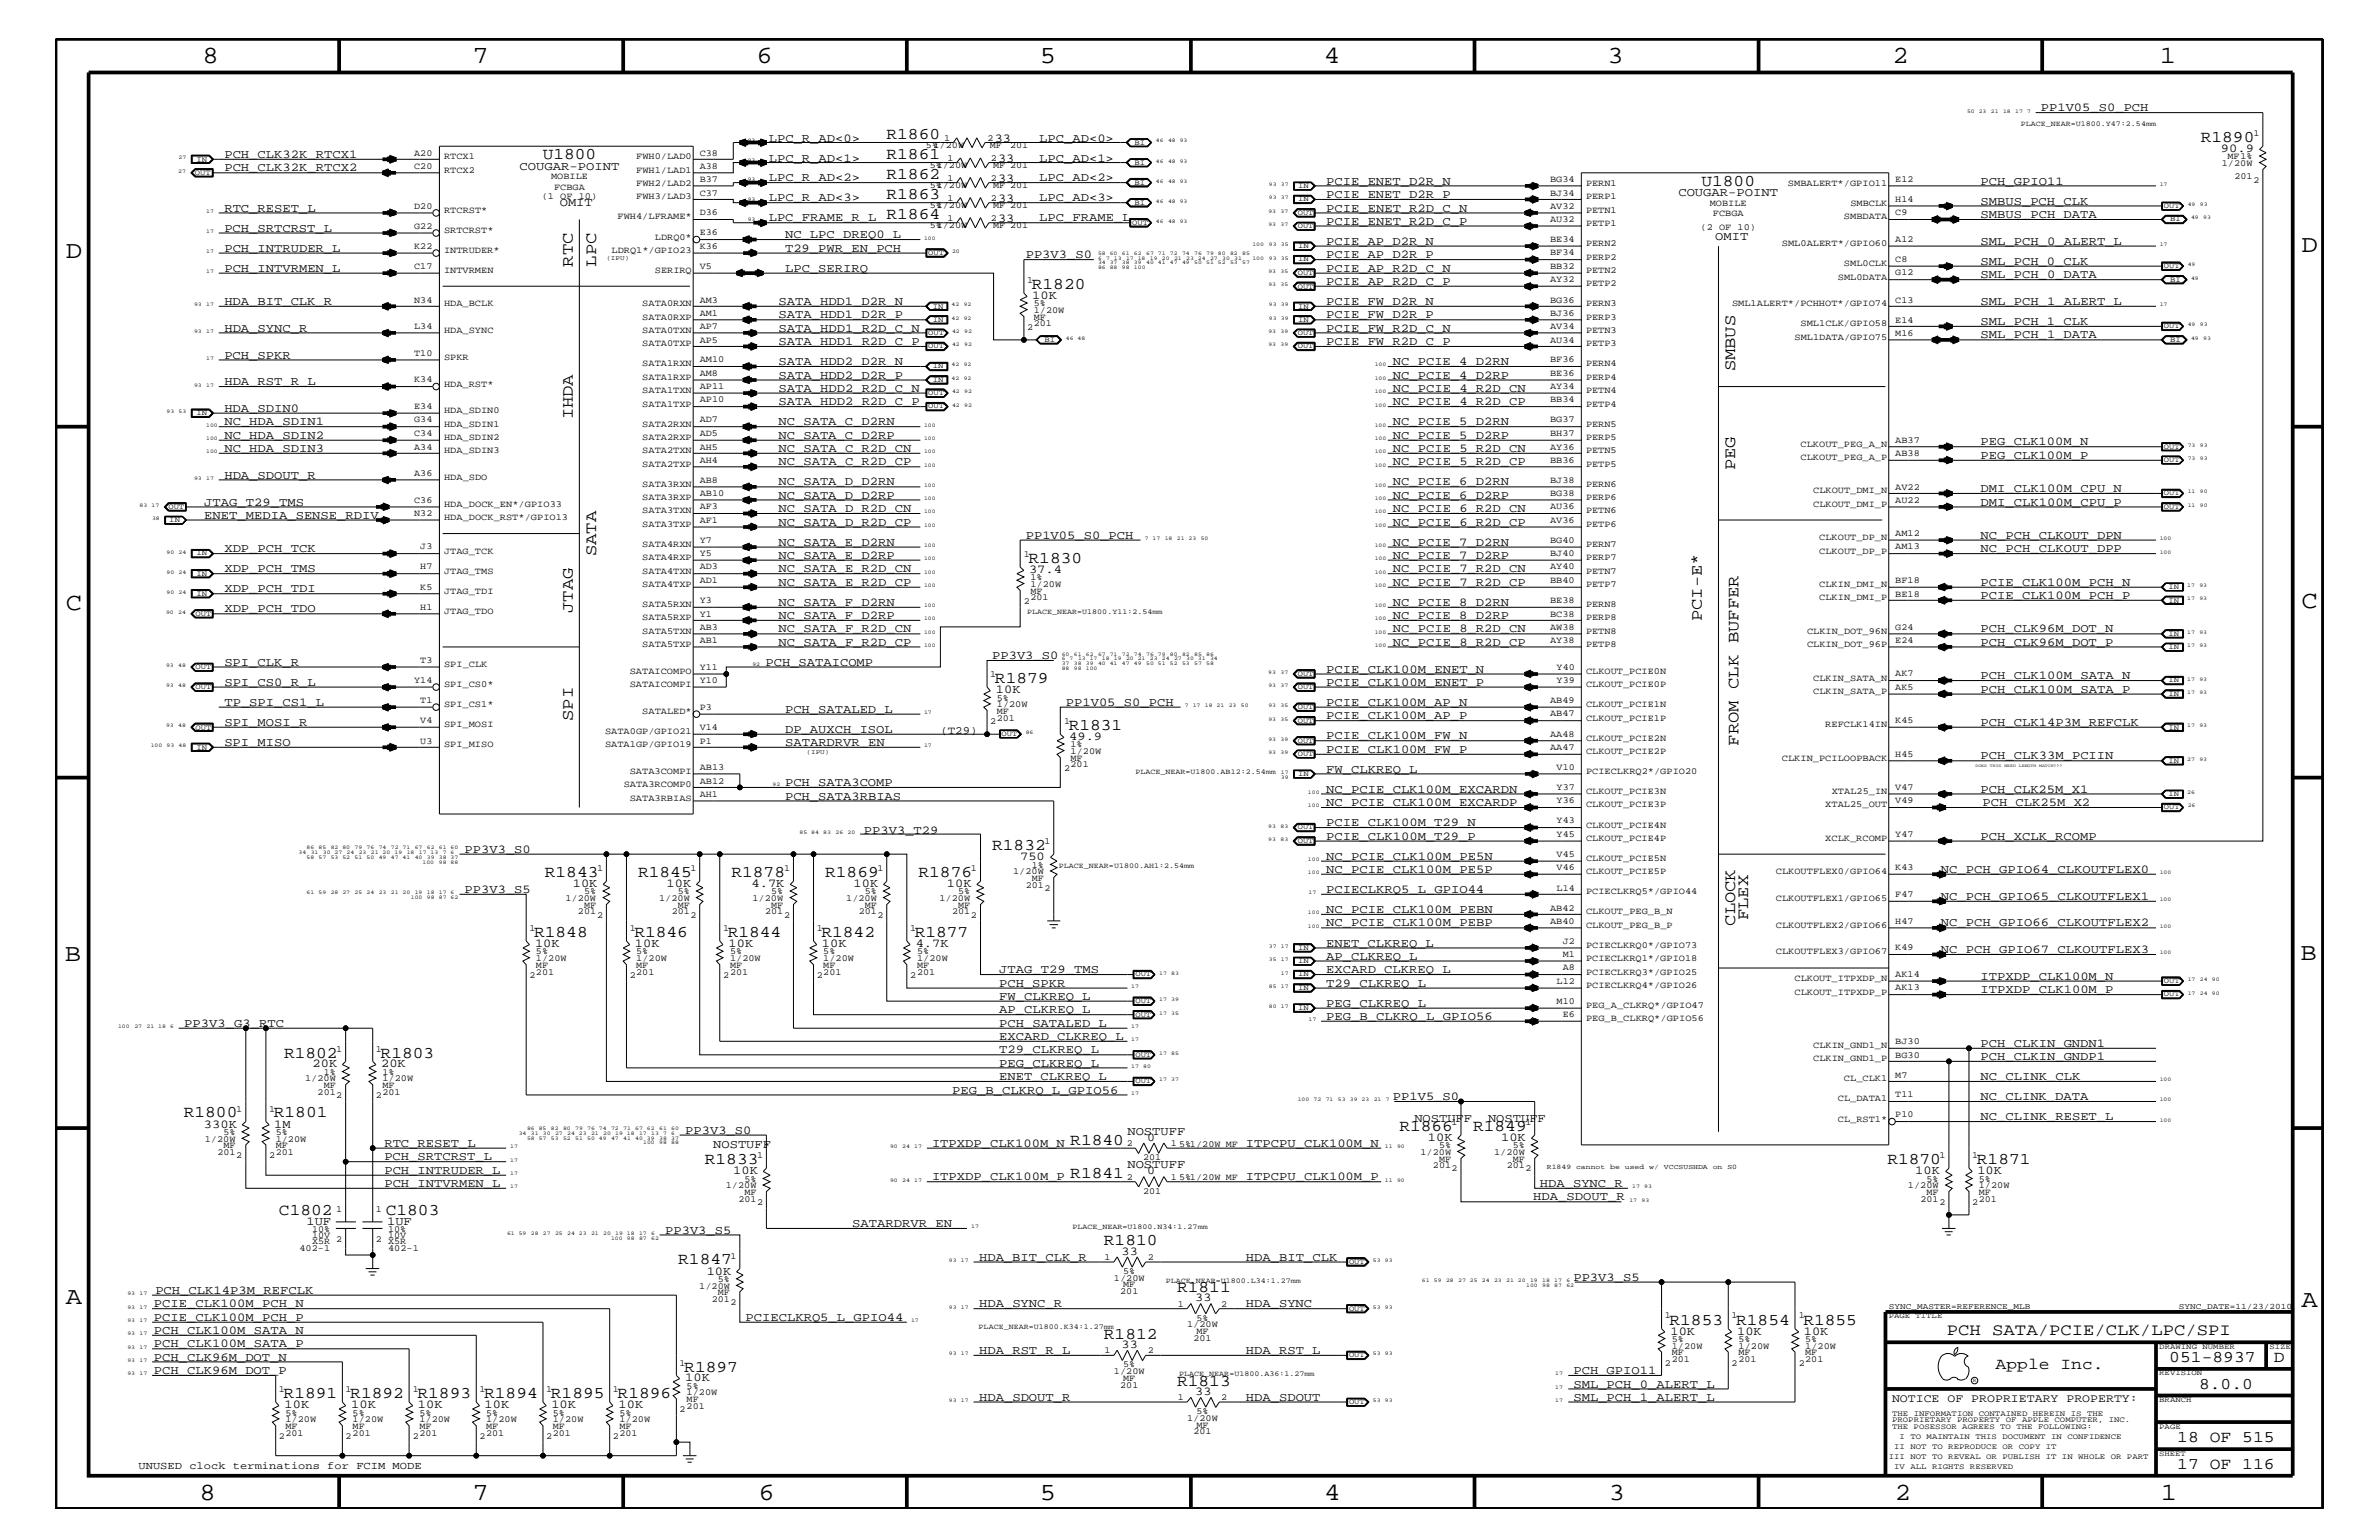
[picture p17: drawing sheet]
<svg xmlns="http://www.w3.org/2000/svg" width="432mm" height="279mm" viewBox="0 0 432 279" stroke-linecap="round" stroke-linejoin="round" font-family="sans-serif">
<defs><g id="words">
<g font-size="4.5">
<text x="36.7" y="11.5">8</text>
<text x="85.8" y="11.5">7</text>
<text x="137.3" y="11.5">6</text>
<text x="188.7" y="11.5">5</text>
<text x="240.3" y="11.5">4</text>
<text x="291.8" y="11.5">3</text>
<text x="343.5" y="11.5">2</text>
<text x="392" y="11.5">1</text>
<text x="11.9" y="46.8">D</text>
<text x="417.7" y="45.7">D</text>
<text x="11.9" y="110.6">C</text>
<text x="417.7" y="110.3">C</text>
<text x="11.8" y="174.3">B</text>
<text x="417.6" y="174.2">B</text>
<text x="11.9" y="236.7">A</text>
<text x="417.7" y="237.1">A</text>
<text x="36.2" y="272.1">8</text>
<text x="85.8" y="272.1">7</text>
<text x="137.7" y="272.1">6</text>
<text x="188.7" y="272.1">5</text>
<text x="240.4" y="272.1">4</text>
<text x="292" y="272.1">3</text>
<text x="343.9" y="272.1">2</text>
<text x="392.2" y="272.1">1</text>
</g>
<g font-size="3">
<text x="98.5" y="28.9">U1800</text>
<text x="160.9" y="25.3">R1860</text>
<text x="160.9" y="28.9">R1861</text>
<text x="399.5" y="25.8">R1890</text>
<text x="160.9" y="32.5">R1862</text>
<text x="308.8" y="33.7">U1800</text>
<text x="160.9" y="36.2">R1863</text>
<text x="160.9" y="39.8">R1864</text>
<text x="104" y="48.4" transform="rotate(-90 104 48.4)">RTC</text>
<text x="108.2" y="48.4" transform="rotate(-90 108.2 48.4)">LPC</text>
<text x="187.3" y="52.4">R1820</text>
<text x="315" y="67.4" transform="rotate(-90 315 67.4)">SMBUS</text>
<text x="104" y="76.1" transform="rotate(-90 104 76.1)">IHDA</text>
<text x="315" y="85.3" transform="rotate(-90 315 85.3)">PEG</text>
<text x="108.2" y="100.9" transform="rotate(-90 108.2 100.9)">SATA</text>
<text x="186.7" y="102.1">R1830</text>
<text x="104" y="111.2" transform="rotate(-90 104 111.2)">JTAG</text>
<text x="308.9" y="112.7" transform="rotate(-90 308.9 112.7)">PCI-E*</text>
<text x="180.6" y="124">R1879</text>
<text x="104" y="130.8" transform="rotate(-90 104 130.8)">SPI</text>
<text x="194" y="132.4">R1831</text>
<text x="315.6" y="135.3" transform="rotate(-90 315.6 135.3)">FROM CLK BUFFER</text>
<text x="180.1" y="154.3">R1832</text>
<text x="98.9" y="159.1">R1843</text>
<text x="115.8" y="159.1">R1845</text>
<text x="132.8" y="159.1">R1878</text>
<text x="149.8" y="159.1">R1869</text>
<text x="166.7" y="159.1">R1876</text>
<text x="315" y="168" transform="rotate(-90 315 168)">CLOCK</text>
<text x="317.3" y="166.9" transform="rotate(-90 317.3 166.9)">FLEX</text>
<text x="96.9" y="170">R1848</text>
<text x="115.1" y="170">R1846</text>
<text x="132.1" y="170">R1844</text>
<text x="149.1" y="170">R1842</text>
<text x="166" y="170">R1877</text>
<text x="51.6" y="191.9">R1802</text>
<text x="69.1" y="191.9">R1803</text>
<text x="33.4" y="202.7">R1800</text>
<text x="49.7" y="202.7">R1801</text>
<text x="194.3" y="207.7">R1840</text>
<text x="254" y="205.2">R1866</text>
<text x="267.4" y="205.2">R1849</text>
<text x="127.9" y="211.3">R1833</text>
<text x="194.3" y="213.8">R1841</text>
<text x="342.6" y="211.3">R1870</text>
<text x="358.8" y="211.3">R1871</text>
<text x="50.6" y="220.4">C1802</text>
<text x="70" y="220.4">C1803</text>
<text x="200.4" y="225.9">R1810</text>
<text x="123.1" y="229.4">R1847</text>
<text x="213.7" y="234.4">R1811</text>
<text x="200.4" y="242.9">R1812</text>
<text x="303" y="240.3">R1853</text>
<text x="315.1" y="240.3">R1854</text>
<text x="327.3" y="240.3">R1855</text>
<text x="353.4" y="242.3">PCH SATA/PCIE/CLK/LPC/SPI</text>
<text x="124.2" y="248.9">R1897</text>
<text x="213.7" y="251.4">R1813</text>
<text x="362.2" y="248.4">Apple Inc.</text>
<text x="393.7" y="247.1">051-8937</text>
<text x="399.2" y="252">8.0.0</text>
<text x="412.7" y="247.1">D</text>
<text x="51.5" y="253.7">R1891</text>
<text x="63.6" y="253.7">R1892</text>
<text x="75.8" y="253.7">R1893</text>
<text x="87.9" y="253.7">R1894</text>
<text x="100" y="253.7">R1895</text>
<text x="112.1" y="253.7">R1896</text>
<text x="395.2" y="261.6">18 OF 515</text>
<text x="395.2" y="266.6">17 OF 116</text>
</g>
<g font-size="2.2">
<text x="370.4" y="20.2">PP1V05_S0_PCH</text>
<text x="40.7" y="28.6">PCH_CLK32K_RTCX1</text>
<text x="139.5" y="29.3">LPC_R_AD&lt;1&gt;</text>
<text x="139.5" y="25.7">LPC_R_AD&lt;0&gt;</text>
<text x="180.6" y="25.8">33</text>
<text x="181.1" y="29.4">33</text>
<text x="188.6" y="25.7">LPC_AD&lt;0&gt;</text>
<text x="188.6" y="29.3">LPC_AD&lt;1&gt;</text>
<text x="403.1" y="27.5">90.9</text>
<text x="40.7" y="31.1">PCH_CLK32K_RTCX2</text>
<text x="94.3" y="30.8">COUGAR-POINT</text>
<text x="139.5" y="32.9">LPC_R_AD&lt;2&gt;</text>
<text x="181.1" y="33">33</text>
<text x="188.6" y="32.9">LPC_AD&lt;2&gt;</text>
<text x="240.7" y="35.9">PCIE_ENET_D2R_P</text>
<text x="240.7" y="33.6">PCIE_ENET_D2R_N</text>
<text x="304.6" y="35.6">COUGAR-POINT</text>
<text x="359.5" y="33.6">PCH_GPIO11</text>
<text x="40.7" y="38.4">RTC_RESET_L</text>
<text x="101.6" y="37.4">OMIT</text>
<text x="139.5" y="40.2">LPC_FRAME_R_L</text>
<text x="139.5" y="36.5">LPC_R_AD&lt;3&gt;</text>
<text x="181.1" y="36.7">33</text>
<text x="181.1" y="40.3">33</text>
<text x="188.6" y="36.5">LPC_AD&lt;3&gt;</text>
<text x="188.6" y="40.2">LPC_FRAME_L</text>
<text x="240.7" y="38.4">PCIE_ENET_R2D_C_N</text>
<text x="240.7" y="40.8">PCIE_ENET_R2D_C_P</text>
<text x="359.5" y="37.2">SMBUS_PCH_CLK</text>
<text x="359.5" y="39.6">SMBUS_PCH_DATA</text>
<text x="40.7" y="42">PCH_SRTCRST_L</text>
<text x="40.7" y="45.7">PCH_INTRUDER_L</text>
<text x="142.5" y="43.2">NC_LPC_DREQ0_L</text>
<text x="142.5" y="45.7">T29_PWR_EN_PCH</text>
<text x="186.2" y="46.8">PP3V3_S0</text>
<text x="240.7" y="44.4">PCIE_AP_D2R_N</text>
<text x="240.7" y="46.8">PCIE_AP_D2R_P</text>
<text x="311.3" y="43.5">OMIT</text>
<text x="359.5" y="44.4">SML_PCH_0_ALERT_L</text>
<text x="40.7" y="49.3">PCH_INTVRMEN_L</text>
<text x="142.5" y="49.3">LPC_SERIRQ</text>
<text x="240.7" y="51.7">PCIE_AP_R2D_C_P</text>
<text x="240.7" y="49.3">PCIE_AP_R2D_C_N</text>
<text x="359.5" y="48">SML_PCH_0_CLK</text>
<text x="359.5" y="50.5">SML_PCH_0_DATA</text>
<text x="40.7" y="55.3">HDA_BIT_CLK_R</text>
<text x="141.3" y="55.3">SATA_HDD1_D2R_N</text>
<text x="141.3" y="57.8">SATA_HDD1_D2R_P</text>
<text x="187.4" y="54.2">10K</text>
<text x="240.7" y="55.3">PCIE_FW_D2R_N</text>
<text x="240.7" y="57.8">PCIE_FW_D2R_P</text>
<text x="359.5" y="59">SML_PCH_1_CLK</text>
<text x="359.5" y="55.3">SML_PCH_1_ALERT_L</text>
<text x="40.7" y="60.2">HDA_SYNC_R</text>
<text x="40.7" y="65.1">PCH_SPKR</text>
<text x="141.3" y="62.6">SATA_HDD1_R2D_C_P</text>
<text x="141.3" y="60.2">SATA_HDD1_R2D_C_N</text>
<text x="240.7" y="60.2">PCIE_FW_R2D_C_N</text>
<text x="240.7" y="62.6">PCIE_FW_R2D_C_P</text>
<text x="359.5" y="61.4">SML_PCH_1_DATA</text>
<text x="40.7" y="69.9">HDA_RST_R_L</text>
<text x="141.3" y="71.1">SATA_HDD2_R2D_C_N</text>
<text x="141.3" y="68.7">SATA_HDD2_D2R_P</text>
<text x="141.3" y="66.2">SATA_HDD2_D2R_N</text>
<text x="252.8" y="71.1">NC_PCIE_4_R2D_CN</text>
<text x="252.8" y="68.7">NC_PCIE_4_D2RP</text>
<text x="252.8" y="66.2">NC_PCIE_4_D2RN</text>
<text x="40.7" y="77.2">NC_HDA_SDIN1</text>
<text x="40.7" y="74.7">HDA_SDIN0</text>
<text x="141.3" y="73.5">SATA_HDD2_R2D_C_P</text>
<text x="141.3" y="77.2">NC_SATA_C_D2RN</text>
<text x="252.8" y="73.5">NC_PCIE_4_R2D_CP</text>
<text x="252.8" y="77.2">NC_PCIE_5_D2RN</text>
<text x="40.7" y="79.6">NC_HDA_SDIN2</text>
<text x="40.7" y="82">NC_HDA_SDIN3</text>
<text x="141.3" y="82">NC_SATA_C_R2D_CN</text>
<text x="141.3" y="79.6">NC_SATA_C_D2RP</text>
<text x="252.8" y="79.6">NC_PCIE_5_D2RP</text>
<text x="252.8" y="82">NC_PCIE_5_R2D_CN</text>
<text x="359.5" y="80.8">PEG_CLK100M_N</text>
<text x="359.5" y="83.3">PEG_CLK100M_P</text>
<text x="40.7" y="86.9">HDA_SDOUT_R</text>
<text x="141.3" y="88.1">NC_SATA_D_D2RN</text>
<text x="141.3" y="84.4">NC_SATA_C_R2D_CP</text>
<text x="252.8" y="84.4">NC_PCIE_5_R2D_CP</text>
<text x="252.8" y="88.1">NC_PCIE_6_D2RN</text>
<text x="359.5" y="89.3">DMI_CLK100M_CPU_N</text>
<text x="37.1" y="91.7">JTAG_T29_TMS</text>
<text x="37.1" y="94.2">ENET_MEDIA_SENSE_RDIV</text>
<text x="141.3" y="90.5">NC_SATA_D_D2RP</text>
<text x="141.3" y="92.9">NC_SATA_D_R2D_CN</text>
<text x="141.3" y="95.4">NC_SATA_D_R2D_CP</text>
<text x="252.8" y="92.9">NC_PCIE_6_R2D_CN</text>
<text x="252.8" y="90.5">NC_PCIE_6_D2RP</text>
<text x="252.8" y="95.4">NC_PCIE_6_R2D_CP</text>
<text x="359.5" y="91.7">DMI_CLK100M_CPU_P</text>
<text x="40.7" y="100.2">XDP_PCH_TCK</text>
<text x="141.3" y="99">NC_SATA_E_D2RN</text>
<text x="141.3" y="101.4">NC_SATA_E_D2RP</text>
<text x="186.2" y="97.7">PP1V05_S0_PCH</text>
<text x="252.8" y="101.4">NC_PCIE_7_D2RP</text>
<text x="252.8" y="99">NC_PCIE_7_D2RN</text>
<text x="359.5" y="100.2">NC_PCH_CLKOUT_DPP</text>
<text x="359.5" y="97.7">NC_PCH_CLKOUT_DPN</text>
<text x="40.7" y="107.5">XDP_PCH_TDI</text>
<text x="40.7" y="103.8">XDP_PCH_TMS</text>
<text x="141.3" y="103.8">NC_SATA_E_R2D_CN</text>
<text x="141.3" y="106.3">NC_SATA_E_R2D_CP</text>
<text x="186.8" y="104">37.4</text>
<text x="252.8" y="103.8">NC_PCIE_7_R2D_CN</text>
<text x="252.8" y="106.3">NC_PCIE_7_R2D_CP</text>
<text x="359.5" y="106.3">PCIE_CLK100M_PCH_N</text>
<text x="40.7" y="111.1">XDP_PCH_TDO</text>
<text x="141.3" y="109.9">NC_SATA_F_D2RN</text>
<text x="141.3" y="112.3">NC_SATA_F_D2RP</text>
<text x="252.8" y="109.9">NC_PCIE_8_D2RN</text>
<text x="252.8" y="112.3">NC_PCIE_8_D2RP</text>
<text x="359.5" y="108.7">PCIE_CLK100M_PCH_P</text>
<text x="141.3" y="114.8">NC_SATA_F_R2D_CN</text>
<text x="141.3" y="117.2">NC_SATA_F_R2D_CP</text>
<text x="180.1" y="119.6">PP3V3_S0</text>
<text x="252.8" y="114.8">NC_PCIE_8_R2D_CN</text>
<text x="252.8" y="117.2">NC_PCIE_8_R2D_CP</text>
<text x="359.5" y="117.2">PCH_CLK96M_DOT_P</text>
<text x="359.5" y="114.8">PCH_CLK96M_DOT_N</text>
<text x="40.7" y="124.4">SPI_CS0_R_L</text>
<text x="40.7" y="120.8">SPI_CLK_R</text>
<text x="138.9" y="120.8">PCH_SATAICOMP</text>
<text x="180.8" y="125.8">10K</text>
<text x="240.7" y="124.4">PCIE_CLK100M_ENET_P</text>
<text x="240.7" y="122">PCIE_CLK100M_ENET_N</text>
<text x="359.5" y="125.7">PCH_CLK100M_SATA_P</text>
<text x="359.5" y="123.2">PCH_CLK100M_SATA_N</text>
<text x="40.7" y="128">TP_SPI_CS1_L</text>
<text x="40.7" y="131.7">SPI_MOSI_R</text>
<text x="142.5" y="129.3">PCH_SATALED_L</text>
<text x="193.5" y="128">PP1V05_S0_PCH</text>
<text x="240.7" y="130.5">PCIE_CLK100M_AP_P</text>
<text x="240.7" y="128">PCIE_CLK100M_AP_N</text>
<text x="359.5" y="131.7">PCH_CLK14P3M_REFCLK</text>
<text x="40.7" y="135.3">SPI_MISO</text>
<text x="142.5" y="133">DP_AUXCH_ISOL</text>
<text x="142.5" y="135.3">SATARDRVR_EN</text>
<text x="194.1" y="134.2">49.9</text>
<text x="240.7" y="134.1">PCIE_CLK100M_FW_N</text>
<text x="240.7" y="136.6">PCIE_CLK100M_FW_P</text>
<text x="359.5" y="137.8">PCH_CLK33M_PCIIN</text>
<text x="142.5" y="142.6">PCH_SATA3COMP</text>
<text x="240.7" y="143.9">NC_PCIE_CLK100M_EXCARDN</text>
<text x="240.7" y="140.2">FW_CLKREQ_L</text>
<text x="359.5" y="143.9">PCH_CLK25M_X1</text>
<text x="142.5" y="145.1">PCH_SATA3RBIAS</text>
<text x="240.7" y="146.2">NC_PCIE_CLK100M_EXCARDP</text>
<text x="240.7" y="149.9">PCIE_CLK100M_T29_N</text>
<text x="359.8" y="146.2">PCH_CLK25M_X2</text>
<text x="84.3" y="154.7">PP3V3_S0</text>
<text x="156.8" y="151.3">PP3V3_T29</text>
<text x="240.7" y="156">NC_PCIE_CLK100M_PE5N</text>
<text x="240.7" y="152.3">PCIE_CLK100M_T29_P</text>
<text x="359.5" y="152.3">PCH_XCLK_RCOMP</text>
<text x="84.3" y="162">PP3V3_S5</text>
<text x="104" y="160.9">10K</text>
<text x="121" y="160.9">10K</text>
<text x="136.4" y="160.9">4.7K</text>
<text x="154.9" y="160.9">10K</text>
<text x="171.9" y="160.9">10K</text>
<text x="185.2" y="156.1">750</text>
<text x="240.7" y="162">PCIECLKRQ5_L_GPIO44</text>
<text x="240.7" y="158.4">NC_PCIE_CLK100M_PE5P</text>
<text x="352.3" y="158.4">NC_PCH_GPIO64_CLKOUTFLEX0</text>
<text x="240.7" y="165.6">NC_PCIE_CLK100M_PEBN</text>
<text x="352.3" y="163.3">NC_PCH_GPIO65_CLKOUTFLEX1</text>
<text x="97.1" y="171.8">10K</text>
<text x="115.2" y="171.8">10K</text>
<text x="132.2" y="171.8">10K</text>
<text x="149.2" y="171.8">10K</text>
<text x="166.2" y="171.8">4.7K</text>
<text x="240.7" y="168.1">NC_PCIE_CLK100M_PEBP</text>
<text x="240.7" y="171.7">ENET_CLKREQ_L</text>
<text x="352.3" y="168.1">NC_PCH_GPIO66_CLKOUTFLEX2</text>
<text x="352.3" y="172.9">NC_PCH_GPIO67_CLKOUTFLEX3</text>
<text x="181.4" y="179">PCH_SPKR</text>
<text x="181.4" y="176.6">JTAG_T29_TMS</text>
<text x="240.7" y="174.2">AP_CLKREQ_L</text>
<text x="240.7" y="179">T29_CLKREQ_L</text>
<text x="240.7" y="176.6">EXCARD_CLKREQ_L</text>
<text x="359.5" y="177.7">ITPXDP_CLK100M_N</text>
<text x="181.4" y="181.4">FW_CLKREQ_L</text>
<text x="181.4" y="183.8">AP_CLKREQ_L</text>
<text x="240.7" y="185">PEG_B_CLKRQ_L_GPIO56</text>
<text x="240.7" y="182.7">PEG_CLKREQ_L</text>
<text x="359.5" y="180.2">ITPXDP_CLK100M_P</text>
<text x="33.4" y="186.3">PP3V3_G3_RTC</text>
<text x="181.4" y="188.7">EXCARD_CLKREQ_L</text>
<text x="181.4" y="186.3">PCH_SATALED_L</text>
<text x="181.4" y="191.1">T29_CLKREQ_L</text>
<text x="359.5" y="189.9">PCH_CLKIN_GNDN1</text>
<text x="56.7" y="193.7">20K</text>
<text x="69.2" y="193.7">20K</text>
<text x="181.4" y="195.9">ENET_CLKREQ_L</text>
<text x="181.4" y="193.6">PEG_CLKREQ_L</text>
<text x="359.5" y="195.9">NC_CLINK_CLK</text>
<text x="359.5" y="192.3">PCH_CLKIN_GNDP1</text>
<text x="172.8" y="198.4">PEG_B_CLKRQ_L_GPIO56</text>
<text x="252.8" y="199.6">PP1V5_S0</text>
<text x="256.7" y="203.5">NOSTUFF</text>
<text x="270.1" y="203.5">NOSTUFF</text>
<text x="359.5" y="203.2">NC_CLINK_RESET_L</text>
<text x="359.5" y="199.6">NC_CLINK_DATA</text>
<text x="37" y="204.6">330K</text>
<text x="49.8" y="204.6">1M</text>
<text x="69.8" y="208.1">RTC_RESET_L</text>
<text x="124.4" y="205.7">PP3V3_S0</text>
<text x="129.5" y="208.3">NOSTUFF</text>
<text x="169.2" y="208.1">ITPXDP_CLK100M_N</text>
<text x="204.6" y="205.9">NOSTUFF</text>
<text x="208.2" y="207">0</text>
<text x="226.1" y="208.1">ITPCPU_CLK100M_N</text>
<text x="259.2" y="207">10K</text>
<text x="272.5" y="207">10K</text>
<text x="69.8" y="213">PCH_INTRUDER_L</text>
<text x="69.8" y="215.3">PCH_INTVRMEN_L</text>
<text x="69.8" y="210.5">PCH_SRTCRST_L</text>
<text x="133.1" y="213">10K</text>
<text x="169.2" y="214.2">ITPXDP_CLK100M_P</text>
<text x="204.6" y="211.9">NOSTUFF</text>
<text x="208.2" y="213">0</text>
<text x="226.1" y="214.2">ITPCPU_CLK100M_P</text>
<text x="279.5" y="215.3">HDA_SYNC_R</text>
<text x="347.6" y="213">10K</text>
<text x="358.9" y="213">10K</text>
<text x="278.3" y="217.8">HDA_SDOUT_R</text>
<text x="55.6" y="222.3">1UF</text>
<text x="70.3" y="222.3">1UF</text>
<text x="120.7" y="223.9">PP3V3_S5</text>
<text x="154.7" y="222.6">SATARDRVR_EN</text>
<text x="203.6" y="227.6">33</text>
<text x="128.3" y="231.3">10K</text>
<text x="177.7" y="228.7">HDA_BIT_CLK_R</text>
<text x="226.1" y="228.7">HDA_BIT_CLK</text>
<text x="285.6" y="232.4">PP3V3_S5</text>
<text x="27.9" y="237.2">PCIE_CLK100M_PCH_N</text>
<text x="27.9" y="239.6">PCIE_CLK100M_PCH_P</text>
<text x="28.2" y="234.7">PCH_CLK14P3M_REFCLK</text>
<text x="135.3" y="239.6">PCIECLKRQ5_L_GPIO44</text>
<text x="177.7" y="237.2">HDA_SYNC_R</text>
<text x="217" y="236.1">33</text>
<text x="226.1" y="237.2">HDA_SYNC</text>
<text x="27.9" y="242">PCH_CLK100M_SATA_N</text>
<text x="27.9" y="244.5">PCH_CLK100M_SATA_P</text>
<text x="177.7" y="245.6">HDA_RST_R_L</text>
<text x="203.6" y="244.5">33</text>
<text x="226.1" y="245.6">HDA_RST_L</text>
<text x="303.2" y="242.2">10K</text>
<text x="315.3" y="242.2">10K</text>
<text x="327.4" y="242.2">10K</text>
<text x="27.9" y="246.9">PCH_CLK96M_DOT_N</text>
<text x="27.9" y="249.3">PCH_CLK96M_DOT_P</text>
<text x="124.4" y="250.6">10K</text>
<text x="285.6" y="251.7">SML_PCH_0_ALERT_L</text>
<text x="285.6" y="249.3">PCH_GPIO11</text>
<text x="51.6" y="255.5">10K</text>
<text x="63.8" y="255.5">10K</text>
<text x="75.9" y="255.5">10K</text>
<text x="88" y="255.5">10K</text>
<text x="100.1" y="255.5">10K</text>
<text x="112.3" y="255.5">10K</text>
<text x="177.7" y="254.2">HDA_SDOUT_R</text>
<text x="217" y="253.1">33</text>
<text x="226.1" y="254.2">HDA_SDOUT</text>
<text x="285.6" y="254.2">SML_PCH_1_ALERT_L</text>
</g>
<text font-size="2.1" x="343.4" y="254.4">NOTICE OF PROPRIETARY PROPERTY:</text>
<text font-size="2" x="170.7" y="133.2">(T29)</text>
<text font-size="1.9" x="25.1" y="266.6">UNUSED clock terminations for FCIM MODE</text>
<g font-size="1.7">
<text x="75.2" y="28.2">A20</text>
<text x="80.6" y="28.9">RTCX1</text>
<text x="115.5" y="28.9">FWH0/LAD0</text>
<text x="127" y="28.2">C38</text>
<text x="168.1" y="26.9">5%</text>
<text x="169.4" y="26.9">1/20W</text>
<text x="171.4" y="25.5">1</text>
<text x="172" y="29.2">1</text>
<text x="179.2" y="25.5">2</text>
<text x="179.7" y="26.9">MF</text>
<text x="179.8" y="29.2">2</text>
<text x="183.3" y="26.9">201</text>
<text x="404.3" y="28.9">MF1%</text>
<text x="409" y="24.7">1</text>
<text x="75.2" y="30.6">C20</text>
<text x="80.6" y="31.4">RTCX2</text>
<text x="100" y="32.5">MOBILE</text>
<text x="100.6" y="34.4">FCBGA</text>
<text x="115.5" y="31.4">FWH1/LAD1</text>
<text x="115.5" y="33.7">FWH2/LAD2</text>
<text x="127" y="30.6">A38</text>
<text x="127" y="33">B37</text>
<text x="127" y="35.5">C37</text>
<text x="168.7" y="30.5">5%</text>
<text x="168.7" y="34.1">5%</text>
<text x="170" y="30.5">1/20W</text>
<text x="170" y="34.1">1/20W</text>
<text x="172" y="32.8">1</text>
<text x="179.8" y="32.8">2</text>
<text x="180.3" y="30.5">MF 201</text>
<text x="180.3" y="34.1">MF 201</text>
<text x="281.3" y="33">BG34</text>
<text x="281.3" y="35.5">BJ34</text>
<text x="287.9" y="33.7">PERN1</text>
<text x="324.5" y="33.7">SMBALERT*/GPIO11</text>
<text x="344" y="33">E12</text>
<text x="403.3" y="30.2">1/20W</text>
<text x="405.6" y="32.5">201</text>
<text x="409" y="33.1">2</text>
<text x="75.2" y="37.9">D20</text>
<text x="75.2" y="41.5">G22</text>
<text x="80.6" y="38.6">RTCRST*</text>
<text x="98.3" y="36.2">(1 OF 10)</text>
<text x="112.1" y="39.8">FWH4/LFRAME*</text>
<text x="115.5" y="36.2">FWH3/LAD3</text>
<text x="127" y="39.1">D36</text>
<text x="168.7" y="37.8">5%</text>
<text x="168.7" y="41.4">5%</text>
<text x="170" y="37.8">1/20W</text>
<text x="170" y="41.4">1/20W</text>
<text x="172" y="36.4">1</text>
<text x="172" y="40.1">1</text>
<text x="179.8" y="36.4">2</text>
<text x="179.8" y="40.1">2</text>
<text x="180.3" y="37.8">MF 201</text>
<text x="180.3" y="41.4">MF 201</text>
<text x="281.3" y="37.9">AV32</text>
<text x="281.3" y="40.3">AU32</text>
<text x="287.9" y="36.2">PERP1</text>
<text x="287.9" y="38.6">PETN1</text>
<text x="287.9" y="41">PETP1</text>
<text x="308.7" y="41.7">(2 OF 10)</text>
<text x="310.3" y="37.4">MOBILE</text>
<text x="310.9" y="39.2">FCBGA</text>
<text x="334.7" y="39.8">SMBDATA</text>
<text x="335.9" y="37.4">SMBCLK</text>
<text x="344" y="36.7">H14</text>
<text x="344" y="39.1">C9</text>
<text x="75.2" y="45.2">K22</text>
<text x="80.6" y="42.3">SRTCRST*</text>
<text x="80.6" y="45.9">INTRUDER*</text>
<text x="111" y="45.9">LDRQ1*/GPIO23</text>
<text x="118.9" y="43.5">LDRQ0*</text>
<text x="127" y="42.7">E36</text>
<text x="127" y="45.2">K36</text>
<text x="281.3" y="44">BE34</text>
<text x="281.3" y="46.3">BF34</text>
<text x="287.9" y="44.6">PERN2</text>
<text x="287.9" y="47.1">PERP2</text>
<text x="323.4" y="44.6">SML0ALERT*/GPIO60</text>
<text x="344" y="44">A12</text>
<text x="344" y="47.6">C8</text>
<text x="75.2" y="48.8">C17</text>
<text x="80.6" y="49.6">INTVRMEN</text>
<text x="118.9" y="49.6">SERIRQ</text>
<text x="127" y="48.8">V5</text>
<text x="186.4" y="51.3">1</text>
<text x="281.3" y="48.8">BB32</text>
<text x="281.3" y="51.3">AY32</text>
<text x="287.9" y="51.9">PETP2</text>
<text x="287.9" y="49.6">PETN2</text>
<text x="333.6" y="50.7">SML0DATA</text>
<text x="334.7" y="48.3">SML0CLK</text>
<text x="344" y="50">G12</text>
<text x="75.2" y="54.9">N34</text>
<text x="75.2" y="59.7">L34</text>
<text x="80.6" y="55.6">HDA_BCLK</text>
<text x="116.6" y="58">SATA0RXP</text>
<text x="116.6" y="55.6">SATA0RXN</text>
<text x="127" y="54.9">AM3</text>
<text x="127" y="57.3">AM1</text>
<text x="127" y="59.7">AP7</text>
<text x="186.4" y="59.8">2</text>
<text x="187.6" y="56.8">1/20W</text>
<text x="187.6" y="55.6">5%</text>
<text x="187.6" y="59.2">201</text>
<text x="187.6" y="58">MF</text>
<text x="281.3" y="54.9">BG36</text>
<text x="281.3" y="57.3">BJ36</text>
<text x="281.3" y="59.7">AV34</text>
<text x="287.9" y="55.6">PERN3</text>
<text x="287.9" y="58">PERP3</text>
<text x="314.4" y="55.6">SML1ALERT*/PCHHOT*/GPIO74</text>
<text x="326.8" y="59.2">SML1CLK/GPIO58</text>
<text x="344" y="54.9">C13</text>
<text x="344" y="58.5">E14</text>
<text x="75.2" y="64.5">T10</text>
<text x="80.6" y="60.4">HDA_SYNC</text>
<text x="80.6" y="65.3">SPKR</text>
<text x="116.6" y="62.9">SATA0TXP</text>
<text x="116.6" y="60.4">SATA0TXN</text>
<text x="127" y="62.2">AP5</text>
<text x="127" y="65.7">AM10</text>
<text x="281.3" y="65.7">BF36</text>
<text x="281.3" y="62.2">AU34</text>
<text x="287.9" y="62.9">PETP3</text>
<text x="287.9" y="60.4">PETN3</text>
<text x="325.7" y="61.7">SML1DATA/GPIO75</text>
<text x="344" y="60.9">M16</text>
<text x="75.2" y="69.4">K34</text>
<text x="80.6" y="70.1">HDA_RST*</text>
<text x="116.6" y="66.5">SATA1RXN</text>
<text x="116.6" y="68.9">SATA1RXP</text>
<text x="116.6" y="71.3">SATA1TXN</text>
<text x="127" y="68.2">AM8</text>
<text x="127" y="70.6">AP11</text>
<text x="281.3" y="68.2">BE36</text>
<text x="281.3" y="70.6">AY34</text>
<text x="287.9" y="71.3">PETN4</text>
<text x="287.9" y="68.9">PERP4</text>
<text x="287.9" y="66.5">PERN4</text>
<text x="75.2" y="74.3">E34</text>
<text x="75.2" y="76.7">G34</text>
<text x="80.6" y="75">HDA_SDIN0</text>
<text x="80.6" y="77.4">HDA_SDIN1</text>
<text x="116.6" y="77.4">SATA2RXN</text>
<text x="116.6" y="73.8">SATA1TXP</text>
<text x="127" y="73">AP10</text>
<text x="127" y="76.7">AD7</text>
<text x="281.3" y="76.7">BG37</text>
<text x="281.3" y="73">BB34</text>
<text x="287.9" y="73.8">PETP4</text>
<text x="287.9" y="77.4">PERN5</text>
<text x="75.2" y="79.1">C34</text>
<text x="75.2" y="81.6">A34</text>
<text x="80.6" y="82.2">HDA_SDIN3</text>
<text x="80.6" y="79.9">HDA_SDIN2</text>
<text x="116.6" y="79.9">SATA2RXP</text>
<text x="116.6" y="82.2">SATA2TXN</text>
<text x="127" y="79.1">AD5</text>
<text x="127" y="81.6">AH5</text>
<text x="127" y="83.9">AH4</text>
<text x="281.3" y="79.1">BH37</text>
<text x="281.3" y="81.6">AY36</text>
<text x="281.3" y="83.9">BB36</text>
<text x="287.9" y="82.2">PETN5</text>
<text x="287.9" y="79.9">PERP5</text>
<text x="326.8" y="83.5">CLKOUT_PEG_A_P</text>
<text x="326.8" y="81.1">CLKOUT_PEG_A_N</text>
<text x="344" y="80.3">AB37</text>
<text x="344" y="82.7">AB38</text>
<text x="75.2" y="86.4">A36</text>
<text x="80.6" y="87.1">HDA_SDO</text>
<text x="116.6" y="84.7">SATA2TXP</text>
<text x="116.6" y="88.3">SATA3RXN</text>
<text x="127" y="87.6">AB8</text>
<text x="281.3" y="87.6">BJ38</text>
<text x="287.9" y="88.3">PERN6</text>
<text x="287.9" y="84.7">PETP5</text>
<text x="329.1" y="89.5">CLKOUT_DMI_N</text>
<text x="344" y="88.8">AV22</text>
<text x="75.2" y="91.2">C36</text>
<text x="75.2" y="93.7">N32</text>
<text x="80.6" y="92">HDA_DOCK_EN*/GPIO33</text>
<text x="80.6" y="94.3">HDA_DOCK_RST*/GPIO13</text>
<text x="116.6" y="90.7">SATA3RXP</text>
<text x="116.6" y="93.2">SATA3TXN</text>
<text x="116.6" y="95.6">SATA3TXP</text>
<text x="127" y="90">AB10</text>
<text x="127" y="92.4">AF3</text>
<text x="127" y="94.9">AF1</text>
<text x="281.3" y="90">BG38</text>
<text x="281.3" y="92.4">AU36</text>
<text x="281.3" y="94.9">AV36</text>
<text x="287.9" y="93.2">PETN6</text>
<text x="287.9" y="95.6">PETP6</text>
<text x="287.9" y="90.7">PERP6</text>
<text x="329.1" y="92">CLKOUT_DMI_P</text>
<text x="344" y="91.2">AU22</text>
<text x="76.3" y="99.7">J3</text>
<text x="80.6" y="100.4">JTAG_TCK</text>
<text x="116.6" y="99.3">SATA4RXN</text>
<text x="116.6" y="101.6">SATA4RXP</text>
<text x="127" y="98.5">Y7</text>
<text x="127" y="101">Y5</text>
<text x="185.8" y="101">1</text>
<text x="281.3" y="98.5">BG40</text>
<text x="281.3" y="101">BJ40</text>
<text x="287.9" y="101.6">PERP7</text>
<text x="287.9" y="99.3">PERN7</text>
<text x="330.2" y="98">CLKOUT_DP_N</text>
<text x="330.2" y="100.4">CLKOUT_DP_P</text>
<text x="344" y="97.3">AM12</text>
<text x="344" y="99.7">AM13</text>
<text x="76.3" y="107">K5</text>
<text x="76.3" y="103.3">H7</text>
<text x="80.6" y="104.1">JTAG_TMS</text>
<text x="80.6" y="107.7">JTAG_TDI</text>
<text x="116.6" y="104.1">SATA4TXN</text>
<text x="116.6" y="106.5">SATA4TXP</text>
<text x="127" y="103.3">AD3</text>
<text x="127" y="105.8">AD1</text>
<text x="187" y="107.7">MF</text>
<text x="187" y="105.3">1%</text>
<text x="187" y="106.5">1/20W</text>
<text x="281.3" y="103.3">AY40</text>
<text x="281.3" y="105.8">BB40</text>
<text x="287.9" y="106.5">PETP7</text>
<text x="287.9" y="104.1">PETN7</text>
<text x="330.2" y="106.5">CLKIN_DMI_N</text>
<text x="344" y="105.8">BF18</text>
<text x="76.3" y="110.6">H1</text>
<text x="80.6" y="111.4">JTAG_TDO</text>
<text x="116.6" y="112.6">SATA5RXP</text>
<text x="116.6" y="110.2">SATA5RXN</text>
<text x="127" y="109.4">Y3</text>
<text x="127" y="111.9">Y1</text>
<text x="185.8" y="109.5">2</text>
<text x="187" y="108.9">201</text>
<text x="281.3" y="109.4">BE38</text>
<text x="281.3" y="111.9">BC38</text>
<text x="287.9" y="112.6">PERP8</text>
<text x="287.9" y="110.2">PERN8</text>
<text x="330.2" y="108.9">CLKIN_DMI_P</text>
<text x="344" y="108.2">BE18</text>
<text x="116.6" y="115">SATA5TXN</text>
<text x="116.6" y="117.4">SATA5TXP</text>
<text x="127" y="114.2">AB3</text>
<text x="127" y="116.7">AB1</text>
<text x="281.3" y="114.2">AW38</text>
<text x="281.3" y="116.7">AY38</text>
<text x="287.9" y="117.4">PETP8</text>
<text x="287.9" y="115">PETN8</text>
<text x="328" y="117.4">CLKIN_DOT_96P</text>
<text x="328" y="115">CLKIN_DOT_96N</text>
<text x="344" y="114.2">G24</text>
<text x="344" y="116.7">E24</text>
<text x="75.2" y="124">Y14</text>
<text x="76.3" y="120.3">T3</text>
<text x="80.6" y="124.7">SPI_CS0*</text>
<text x="80.6" y="121">SPI_CLK</text>
<text x="114.3" y="122.3">SATAICOMPO</text>
<text x="114.3" y="124.7">SATAICOMPI</text>
<text x="127" y="124">Y10</text>
<text x="127" y="121.5">Y11</text>
<text x="179.7" y="122.9">1</text>
<text x="282.5" y="121.5">Y40</text>
<text x="282.5" y="124">Y39</text>
<text x="287.9" y="122.3">CLKOUT_PCIE0N</text>
<text x="287.9" y="124.7">CLKOUT_PCIE0P</text>
<text x="329.1" y="123.5">CLKIN_SATA_N</text>
<text x="329.1" y="125.9">CLKIN_SATA_P</text>
<text x="344" y="122.7">AK7</text>
<text x="344" y="125.2">AK5</text>
<text x="76.3" y="127.6">T1</text>
<text x="76.3" y="131.3">V4</text>
<text x="80.6" y="128.3">SPI_CS1*</text>
<text x="80.6" y="131.9">SPI_MOSI</text>
<text x="116.6" y="129.6">SATALED*</text>
<text x="127" y="128.8">P3</text>
<text x="179.7" y="131.3">2</text>
<text x="180.9" y="128.3">1/20W</text>
<text x="180.9" y="127.1">5%</text>
<text x="180.9" y="130.8">201</text>
<text x="180.9" y="129.6">MF</text>
<text x="193.1" y="131.3">1</text>
<text x="281.3" y="127.6">AB49</text>
<text x="281.3" y="130">AB47</text>
<text x="287.9" y="128.3">CLKOUT_PCIE1N</text>
<text x="287.9" y="130.8">CLKOUT_PCIE1P</text>
<text x="331.3" y="131.9">REFCLK14IN</text>
<text x="344" y="131.3">K45</text>
<text x="76.3" y="134.9">U3</text>
<text x="80.6" y="135.6">SPI_MISO</text>
<text x="109.8" y="133.2">SATA0GP/GPIO21</text>
<text x="109.8" y="135.6">SATA1GP/GPIO19</text>
<text x="127" y="132.4">V14</text>
<text x="127" y="134.9">P1</text>
<text x="194.3" y="136.8">1/20W</text>
<text x="194.3" y="135.6">1%</text>
<text x="281.3" y="133.6">AA48</text>
<text x="281.3" y="136.1">AA47</text>
<text x="287.9" y="136.8">CLKOUT_PCIE2P</text>
<text x="287.9" y="134.4">CLKOUT_PCIE2N</text>
<text x="344" y="137.3">H45</text>
<text x="113.2" y="142.9">SATA3RCOMP0</text>
<text x="114.3" y="140.4">SATA3COMPI</text>
<text x="127" y="139.7">AB13</text>
<text x="127" y="142.2">AB12</text>
<text x="193.1" y="139.8">2</text>
<text x="194.3" y="139.2">201</text>
<text x="194.3" y="138">MF</text>
<text x="282.5" y="143.4">Y37</text>
<text x="282.5" y="139.7">V10</text>
<text x="287.9" y="140.4">PCIECLKRQ2*/GPIO20</text>
<text x="323.4" y="138">CLKIN_PCILOOPBACK</text>
<text x="344" y="143.4">V47</text>
<text x="114.3" y="145.3">SATA3RBIAS</text>
<text x="127" y="144.6">AH1</text>
<text x="282.5" y="145.7">Y36</text>
<text x="282.5" y="149.4">Y43</text>
<text x="287.9" y="146.5">CLKOUT_PCIE3P</text>
<text x="287.9" y="144">CLKOUT_PCIE3N</text>
<text x="331.3" y="146.5">XTAL25_OUT</text>
<text x="332.5" y="144">XTAL25_IN</text>
<text x="344" y="145.7">V49</text>
<text x="189.6" y="153.2">1</text>
<text x="282.5" y="151.8">Y45</text>
<text x="282.5" y="155.5">V45</text>
<text x="287.9" y="152.6">CLKOUT_PCIE4P</text>
<text x="287.9" y="150.1">CLKOUT_PCIE4N</text>
<text x="331.3" y="152.6">XCLK_RCOMP</text>
<text x="344" y="151.8">Y47</text>
<text x="108.4" y="158">1</text>
<text x="125.3" y="158">1</text>
<text x="142.3" y="158">1</text>
<text x="159.3" y="158">1</text>
<text x="176.2" y="158">1</text>
<text x="183.9" y="158.6">1/20W</text>
<text x="186.2" y="161.1">201</text>
<text x="187.3" y="159.9">MF</text>
<text x="187.3" y="157.4">1%</text>
<text x="189.6" y="161.7">2</text>
<text x="282.5" y="157.9">V46</text>
<text x="282.5" y="161.6">L14</text>
<text x="287.9" y="158.6">CLKOUT_PCIE5P</text>
<text x="287.9" y="156.2">CLKOUT_PCIE5N</text>
<text x="322.3" y="158.6">CLKOUTFLEX0/GPIO64</text>
<text x="344" y="157.9">K43</text>
<text x="102.6" y="163.5">1/20W</text>
<text x="104.9" y="165.9">201</text>
<text x="106" y="164.7">MF</text>
<text x="106" y="162.2">5%</text>
<text x="108.4" y="166.5">2</text>
<text x="119.6" y="163.5">1/20W</text>
<text x="121.9" y="165.9">201</text>
<text x="123" y="162.2">5%</text>
<text x="123" y="164.7">MF</text>
<text x="125.3" y="166.5">2</text>
<text x="136.6" y="163.5">1/20W</text>
<text x="138.9" y="165.9">201</text>
<text x="140" y="164.7">MF</text>
<text x="140" y="162.2">5%</text>
<text x="142.3" y="166.5">2</text>
<text x="153.6" y="163.5">1/20W</text>
<text x="155.9" y="165.9">201</text>
<text x="157" y="164.7">MF</text>
<text x="157" y="162.2">5%</text>
<text x="159.3" y="166.5">2</text>
<text x="170.5" y="163.5">1/20W</text>
<text x="172.8" y="165.9">201</text>
<text x="173.9" y="162.2">5%</text>
<text x="173.9" y="164.7">MF</text>
<text x="176.2" y="166.5">2</text>
<text x="281.3" y="165.2">AB42</text>
<text x="281.3" y="167.6">AB40</text>
<text x="287.9" y="165.9">CLKOUT_PEG_B_N</text>
<text x="287.9" y="162.2">PCIECLKRQ5*/GPIO44</text>
<text x="322.3" y="163.5">CLKOUTFLEX1/GPIO65</text>
<text x="344" y="162.8">F47</text>
<text x="344" y="167.6">H47</text>
<text x="96.1" y="168.9">1</text>
<text x="97.3" y="173.2">5%</text>
<text x="114.3" y="168.9">1</text>
<text x="115.5" y="173.2">5%</text>
<text x="131.2" y="168.9">1</text>
<text x="132.5" y="173.2">5%</text>
<text x="148.3" y="168.9">1</text>
<text x="149.4" y="173.2">5%</text>
<text x="165.2" y="168.9">1</text>
<text x="166.5" y="173.2">5%</text>
<text x="283.6" y="171.2">J2</text>
<text x="283.6" y="173.7">M1</text>
<text x="287.9" y="172">PCIECLKRQ0*/GPIO73</text>
<text x="287.9" y="168.3">CLKOUT_PEG_B_P</text>
<text x="322.3" y="173.2">CLKOUTFLEX3/GPIO67</text>
<text x="322.3" y="168.3">CLKOUTFLEX2/GPIO66</text>
<text x="344" y="172.4">K49</text>
<text x="96.1" y="177.4">2</text>
<text x="97.3" y="175.6">MF</text>
<text x="97.3" y="176.8">201</text>
<text x="97.3" y="174.4">1/20W</text>
<text x="114.3" y="177.4">2</text>
<text x="115.5" y="175.6">MF</text>
<text x="115.5" y="176.8">201</text>
<text x="115.5" y="174.4">1/20W</text>
<text x="131.2" y="177.4">2</text>
<text x="132.5" y="174.4">1/20W</text>
<text x="132.5" y="176.8">201</text>
<text x="132.5" y="175.6">MF</text>
<text x="148.3" y="177.4">2</text>
<text x="149.4" y="175.6">MF</text>
<text x="149.4" y="176.8">201</text>
<text x="149.4" y="174.4">1/20W</text>
<text x="165.2" y="177.4">2</text>
<text x="166.5" y="174.4">1/20W</text>
<text x="166.5" y="176.8">201</text>
<text x="166.5" y="175.6">MF</text>
<text x="282.5" y="178.5">L12</text>
<text x="283.6" y="176.1">A8</text>
<text x="287.9" y="179.3">PCIECLKRQ4*/GPIO26</text>
<text x="287.9" y="176.8">PCIECLKRQ3*/GPIO25</text>
<text x="287.9" y="174.4">PCIECLKRQ1*/GPIO18</text>
<text x="325.7" y="178">CLKOUT_ITPXDP_N</text>
<text x="344" y="177.3">AK14</text>
<text x="344" y="179.7">AK13</text>
<text x="282.5" y="182.1">M10</text>
<text x="283.6" y="184.6">E6</text>
<text x="287.9" y="185.3">PEG_B_CLKRQ*/GPIO56</text>
<text x="287.9" y="182.9">PEG_A_CLKRQ*/GPIO47</text>
<text x="325.7" y="180.5">CLKOUT_ITPXDP_P</text>
<text x="61" y="190.8">1</text>
<text x="68.2" y="190.8">1</text>
<text x="329.1" y="190.2">CLKIN_GND1_N</text>
<text x="344" y="189.4">BJ30</text>
<text x="344" y="191.9">BG30</text>
<text x="55.4" y="196.2">1/20W</text>
<text x="58.8" y="197.4">MF</text>
<text x="58.8" y="195">1%</text>
<text x="69.4" y="197.4">MF</text>
<text x="69.4" y="196.2">1/20W</text>
<text x="69.4" y="195">1%</text>
<text x="329.1" y="192.6">CLKIN_GND1_P</text>
<text x="334.7" y="196.2">CL_CLK1</text>
<text x="344" y="195.5">M7</text>
<text x="42.8" y="201.7">1</text>
<text x="48.9" y="201.7">1</text>
<text x="57.7" y="198.7">201</text>
<text x="61" y="199.2">2</text>
<text x="68.2" y="199.2">2</text>
<text x="69.4" y="198.7">201</text>
<text x="333.6" y="203.5">CL_RST1*</text>
<text x="333.6" y="199.8">CL_DATA1</text>
<text x="344" y="199.1">T11</text>
<text x="344" y="202.7">P10</text>
<text x="37.2" y="207.1">1/20W</text>
<text x="39.5" y="209.6">201</text>
<text x="40.6" y="208.3">MF</text>
<text x="40.6" y="205.9">5%</text>
<text x="50" y="208.3">MF</text>
<text x="50" y="209.6">201</text>
<text x="50" y="205.9">5%</text>
<text x="50" y="207.1">1/20W</text>
<text x="204.6" y="208">2</text>
<text x="212.5" y="208">1</text>
<text x="214" y="208.1">5%1/20W MF</text>
<text x="257.8" y="209.6">1/20W</text>
<text x="261.2" y="208.3">5%</text>
<text x="263.5" y="204.1">1</text>
<text x="271.2" y="209.6">1/20W</text>
<text x="274.6" y="208.3">5%</text>
<text x="276.9" y="204.1">1</text>
<text x="42.8" y="210.2">2</text>
<text x="48.9" y="210.2">2</text>
<text x="131.7" y="215.6">1/20W</text>
<text x="135.1" y="214.4">5%</text>
<text x="137.4" y="210.2">1</text>
<text x="204.6" y="214.1">2</text>
<text x="207.5" y="210.5">201</text>
<text x="212.5" y="214.1">1</text>
<text x="214" y="214.2">5%1/20W MF</text>
<text x="260.1" y="211.9">201</text>
<text x="261.2" y="210.8">MF</text>
<text x="263.5" y="212.5">2</text>
<text x="273.5" y="211.9">201</text>
<text x="274.6" y="210.8">MF</text>
<text x="276.9" y="212.5">2</text>
<text x="346.3" y="215.6">1/20W</text>
<text x="349.7" y="214.4">5%</text>
<text x="352" y="210.2">1</text>
<text x="358" y="210.2">1</text>
<text x="359.2" y="215.6">1/20W</text>
<text x="359.2" y="214.4">5%</text>
<text x="61" y="219.8">1</text>
<text x="68.2" y="219.8">1</text>
<text x="134" y="218">201</text>
<text x="135.1" y="216.9">MF</text>
<text x="137.4" y="218.6">2</text>
<text x="207.5" y="216.6">201</text>
<text x="348.6" y="218">201</text>
<text x="349.7" y="216.9">MF</text>
<text x="352" y="218.6">2</text>
<text x="358" y="218.6">2</text>
<text x="359.2" y="218">201</text>
<text x="359.2" y="216.9">MF</text>
<text x="54.4" y="227">402-1</text>
<text x="56.6" y="223.5">10%</text>
<text x="56.6" y="225.7">X5R 2</text>
<text x="56.6" y="224.6">10V</text>
<text x="68.2" y="225.3">2 X5R</text>
<text x="70.4" y="223.5">10%</text>
<text x="70.4" y="227">402-1</text>
<text x="70.4" y="224.6">10V</text>
<text x="126.9" y="233.8">1/20W</text>
<text x="130.3" y="232.6">5%</text>
<text x="132.6" y="228.4">1</text>
<text x="200.5" y="228.5">1</text>
<text x="202.2" y="232.4">1/20W</text>
<text x="203.9" y="231.1">5%</text>
<text x="203.9" y="233.5">MF</text>
<text x="208.4" y="228.5">2</text>
<text x="129.2" y="236.2">201</text>
<text x="130.3" y="235">MF</text>
<text x="132.6" y="236.8">2</text>
<text x="203.3" y="234.7">201</text>
<text x="213.8" y="237.1">1</text>
<text x="217.2" y="239.6">5%</text>
<text x="221.7" y="237.1">2</text>
<text x="302.2" y="239.2">1</text>
<text x="314.3" y="239.2">1</text>
<text x="326.5" y="239.2">1</text>
<text x="200.5" y="245.6">1</text>
<text x="208.4" y="245.6">2</text>
<text x="215.5" y="240.8">1/20W</text>
<text x="216.6" y="243.3">201</text>
<text x="217.2" y="242">MF</text>
<text x="303.4" y="245.9">MF</text>
<text x="303.4" y="243.5">5%</text>
<text x="303.4" y="244.7">1/20W</text>
<text x="315.6" y="245.9">MF</text>
<text x="315.6" y="243.5">5%</text>
<text x="315.6" y="244.7">1/20W</text>
<text x="327.7" y="245.9">MF</text>
<text x="327.7" y="243.5">5%</text>
<text x="327.7" y="244.7">1/20W</text>
<text x="123.4" y="247.8">1</text>
<text x="124.6" y="252">5%</text>
<text x="202.2" y="249.3">1/20W</text>
<text x="203.3" y="251.7">201</text>
<text x="203.9" y="248.1">5%</text>
<text x="203.9" y="250.6">MF</text>
<text x="302.2" y="247.8">2</text>
<text x="303.4" y="247.1">201</text>
<text x="314.3" y="247.8">2</text>
<text x="315.6" y="247.1">201</text>
<text x="326.5" y="247.8">2</text>
<text x="327.7" y="247.1">201</text>
<text x="50.6" y="252.6">1</text>
<text x="51.8" y="256.8">5%</text>
<text x="62.7" y="252.6">1</text>
<text x="64" y="256.8">5%</text>
<text x="74.9" y="252.6">1</text>
<text x="76.1" y="256.8">5%</text>
<text x="87" y="252.6">1</text>
<text x="88.2" y="256.8">5%</text>
<text x="99.1" y="252.6">1</text>
<text x="100.3" y="256.8">5%</text>
<text x="111.3" y="252.6">1</text>
<text x="112.4" y="256.8">5%</text>
<text x="123.4" y="256.2">2</text>
<text x="124.6" y="253.2">1/20W</text>
<text x="124.6" y="255.6">201</text>
<text x="124.6" y="254.4">MF</text>
<text x="213.8" y="254">1</text>
<text x="215.5" y="257.8">1/20W</text>
<text x="217.2" y="256.6">5%</text>
<text x="221.7" y="254">2</text>
<text x="50.6" y="261.1">2</text>
<text x="51.8" y="258">1/20W</text>
<text x="51.8" y="260.5">201</text>
<text x="51.8" y="259.3">MF</text>
<text x="62.7" y="261.1">2</text>
<text x="64" y="258">1/20W</text>
<text x="64" y="260.5">201</text>
<text x="64" y="259.3">MF</text>
<text x="74.9" y="261.1">2</text>
<text x="76.1" y="258">1/20W</text>
<text x="76.1" y="260.5">201</text>
<text x="76.1" y="259.3">MF</text>
<text x="87" y="261.1">2</text>
<text x="88.2" y="258">1/20W</text>
<text x="88.2" y="260.5">201</text>
<text x="88.2" y="259.3">MF</text>
<text x="99.1" y="261.1">2</text>
<text x="100.3" y="258">1/20W</text>
<text x="100.3" y="260.5">201</text>
<text x="100.3" y="259.3">MF</text>
<text x="111.3" y="261.1">2</text>
<text x="112.4" y="258">1/20W</text>
<text x="112.4" y="260.5">201</text>
<text x="112.4" y="259.3">MF</text>
<text x="216.6" y="260.2">201</text>
<text x="217.2" y="259">MF</text>
</g>
<g font-size="1.5">
<text x="342.8" y="237.4">SYNC_MASTER=REFERENCE_MLB</text>
<text x="395.5" y="237.4">SYNC_DATE=11/23/2010</text>
</g>
<g font-size="1.4">
<text x="366.8" y="22.9">PLACE_NEAR=U1800.Y47:2.54mm</text>
<text x="35.6" y="29.3">IN</text>
<text x="205.9" y="26.3">BI</text>
<text x="205.9" y="29.9">BI</text>
<text x="35.4" y="31.7">OUT</text>
<text x="205.9" y="33.6">BI</text>
<text x="235.6" y="34.1">IN</text>
<text x="205.5" y="40.8">OUT</text>
<text x="205.9" y="37.2">BI</text>
<text x="235.5" y="41.4">OUT</text>
<text x="235.5" y="39">OUT</text>
<text x="235.6" y="36.5">IN</text>
<text x="392.8" y="37.8">OUT</text>
<text x="393.9" y="40.2">BI</text>
<text x="168.5" y="46.3">OUT</text>
<text x="235.6" y="45.1">IN</text>
<text x="235.6" y="47.4">IN</text>
<text x="235.5" y="49.9">OUT</text>
<text x="235.5" y="52.4">OUT</text>
<text x="392.8" y="48.7">OUT</text>
<text x="393.9" y="51.1">BI</text>
<text x="169.3" y="56">IN</text>
<text x="169.3" y="58.4">IN</text>
<text x="235.6" y="56">IN</text>
<text x="235.6" y="58.4">IN</text>
<text x="392.8" y="59.5">OUT</text>
<text x="168.5" y="60.8">OUT</text>
<text x="168.5" y="63.2">OUT</text>
<text x="189.6" y="62">BI</text>
<text x="235.5" y="60.8">OUT</text>
<text x="235.5" y="63.2">OUT</text>
<text x="393.9" y="62">BI</text>
<text x="168.5" y="71.7">OUT</text>
<text x="169.3" y="66.8">IN</text>
<text x="169.3" y="69.3">IN</text>
<text x="35.6" y="75.4">IN</text>
<text x="168.5" y="74.1">OUT</text>
<text x="392.8" y="83.8">OUT</text>
<text x="392.8" y="81.4">OUT</text>
<text x="392.8" y="89.9">OUT</text>
<text x="30.6" y="92.3">OUT</text>
<text x="30.7" y="94.8">IN</text>
<text x="392.8" y="92.3">OUT</text>
<text x="35.6" y="100.8">IN</text>
<text x="35.6" y="104.4">IN</text>
<text x="393.6" y="106.9">IN</text>
<text x="35.5" y="111.7">OUT</text>
<text x="35.6" y="108.1">IN</text>
<text x="186.4" y="111.4">PLACE_NEAR=U1800.Y11:2.54mm</text>
<text x="393.6" y="109.3">IN</text>
<text x="393.6" y="115.3">IN</text>
<text x="393.6" y="117.8">IN</text>
<text x="35.5" y="121.4">OUT</text>
<text x="35.5" y="125.1">OUT</text>
<text x="235.5" y="125.1">OUT</text>
<text x="235.5" y="122.6">OUT</text>
<text x="393.6" y="123.8">IN</text>
<text x="235.5" y="128.7">OUT</text>
<text x="235.5" y="131.1">OUT</text>
<text x="393.6" y="126.3">IN</text>
<text x="35.5" y="132.4">OUT</text>
<text x="35.6" y="136">IN</text>
<text x="181.8" y="133.5">OUT</text>
<text x="235.5" y="134.7">OUT</text>
<text x="235.5" y="137.2">OUT</text>
<text x="393.6" y="132.4">IN</text>
<text x="206.1" y="140.5">PLACE_NEAR=U1800.AB12:2.54mm</text>
<text x="235.6" y="140.8">IN</text>
<text x="393.6" y="138.4">IN</text>
<text x="392.8" y="146.8">OUT</text>
<text x="393.6" y="144.5">IN</text>
<text x="235.5" y="150.5">OUT</text>
<text x="235.5" y="152.9">OUT</text>
<text x="192.2" y="157.5">PLACE_NEAR=U1800.AH1:2.54mm</text>
<text x="235.6" y="172.3">IN</text>
<text x="206.1" y="177.2">OUT</text>
<text x="235.6" y="174.8">IN</text>
<text x="235.6" y="177.2">IN</text>
<text x="235.6" y="179.6">IN</text>
<text x="392.8" y="178.4">OUT</text>
<text x="206.1" y="182.1">OUT</text>
<text x="206.1" y="184.4">OUT</text>
<text x="235.6" y="183.2">IN</text>
<text x="392.8" y="180.8">OUT</text>
<text x="206.1" y="191.7">OUT</text>
<text x="206.1" y="196.5">OUT</text>
<text x="194.6" y="223">PLACE_NEAR=U1800.N34:1.27mm</text>
<text x="211.6" y="232.7">PLACE_NEAR=U1800.L34:1.27mm</text>
<text x="244.9" y="229.3">OUT</text>
<text x="244.9" y="237.8">OUT</text>
<text x="342.8" y="239.2">PAGE TITLE</text>
<text x="177.6" y="241.2">PLACE_NEAR=U1800.K34:1.27mm</text>
<text x="391.9" y="244.7">DRAWING NUMBER</text>
<text x="411.9" y="244.7">SIZE</text>
<text x="214" y="249.6">PLACE_NEAR=U1800.A36:1.27mm</text>
<text x="244.9" y="246.2">OUT</text>
<text x="391.9" y="249.5">REVISION</text>
<text x="244.9" y="254.8">OUT</text>
<text x="343.4" y="256.8">THE INFORMATION CONTAINED HEREIN IS THE</text>
<text x="391.9" y="254.4">BRANCH</text>
<text x="343.4" y="259.3">THE POSESSOR AGREES TO THE FOLLOWING:</text>
<text x="343.4" y="258">PROPRIETARY PROPERTY OF APPLE COMPUTER, INC.</text>
<text x="343.8" y="262.9">II NOT TO REPRODUCE OR COPY IT</text>
<text x="344.8" y="261.1">I TO MAINTAIN THIS DOCUMENT IN CONFIDENCE</text>
<text x="391.9" y="259.3">PAGE</text>
<text x="342.8" y="264.7">III NOT TO REVEAL OR PUBLISH IT IN WHOLE OR PART</text>
<text x="343.8" y="266.6">IV ALL RIGHTS RESERVED</text>
<text x="391.9" y="264.1">SHEET</text>
</g>
<text font-size="1.3" x="280.8" y="212.1">R1849 cannot be used w/ VCCSUSHDA on S0</text>
<g font-size="1.2">
<text x="110.1" y="47.1">(IPU)</text>
<text x="146.4" y="136.8">(IPU)</text>
</g>
<g font-size="1">
<text x="357" y="20.4">50 23</text>
<text x="361.4" y="20.4">21</text>
<text x="363.6" y="20.4">18</text>
<text x="365.8" y="20.4">17</text>
<text x="368" y="20.4">7</text>
<text x="32.4" y="28.9">27</text>
<text x="135.7" y="29.3">93</text>
<text x="135.7" y="25.7">93</text>
<text x="209.8" y="25.9">46</text>
<text x="209.8" y="29.5">46</text>
<text x="212" y="25.9">48 93</text>
<text x="212" y="29.5">48 93</text>
<text x="32.3" y="31.4">27</text>
<text x="135.7" y="32.9">93</text>
<text x="209.8" y="33.1">46</text>
<text x="212" y="33.1">48 93</text>
<text x="230.3" y="33.7">93</text>
<text x="232.5" y="33.7">37</text>
<text x="392" y="33.7">17</text>
<text x="37.4" y="38.6">17</text>
<text x="135.7" y="40.2">93</text>
<text x="135.7" y="36.5">93</text>
<text x="209.8" y="36.8">46</text>
<text x="209.8" y="40.4">46</text>
<text x="212" y="36.8">48 93</text>
<text x="212" y="40.4">48 93</text>
<text x="230.2" y="41">93</text>
<text x="230.2" y="38.6">93</text>
<text x="230.3" y="36.2">93</text>
<text x="232.4" y="41">37</text>
<text x="232.4" y="38.6">37</text>
<text x="232.5" y="36.2">37</text>
<text x="397.1" y="37.4">49</text>
<text x="397.7" y="39.8">49</text>
<text x="399.3" y="37.4">93</text>
<text x="399.9" y="39.8">93</text>
<text x="37.4" y="42.3">17</text>
<text x="37.4" y="45.9">17</text>
<text x="167.7" y="43.5">100</text>
<text x="172.8" y="45.9">20</text>
<text x="199.3" y="47.1">6</text>
<text x="199.3" y="47.9">34 37</text>
<text x="199.3" y="46.3">58 60</text>
<text x="200.7" y="47.1">7</text>
<text x="202.2" y="47.1">13</text>
<text x="203.6" y="47.9">38</text>
<text x="203.6" y="46.3">61</text>
<text x="204.4" y="47.1">17 18</text>
<text x="205.8" y="47.9">39</text>
<text x="205.8" y="46.3">62</text>
<text x="208" y="47.9">40 41</text>
<text x="208" y="46.3">67 71</text>
<text x="208.7" y="47.1">19</text>
<text x="210.9" y="47.1">20</text>
<text x="212.3" y="47.9">47</text>
<text x="212.3" y="46.3">72</text>
<text x="213.1" y="47.1">21</text>
<text x="214.5" y="47.9">49</text>
<text x="214.5" y="46.3">74</text>
<text x="215.3" y="47.1">23 24</text>
<text x="216.7" y="47.9">50</text>
<text x="216.7" y="46.3">76</text>
<text x="218.9" y="47.9">51 52</text>
<text x="218.9" y="46.3">79 80</text>
<text x="219.6" y="47.1">27</text>
<text x="221.8" y="47.1">30</text>
<text x="223.3" y="47.9">53</text>
<text x="223.3" y="46.3">82</text>
<text x="224" y="47.1">31</text>
<text x="225.5" y="47.9">57</text>
<text x="225.5" y="46.3">85</text>
<text x="227.3" y="44.6">100</text>
<text x="227.3" y="47.1">100</text>
<text x="230.3" y="44.6">93</text>
<text x="230.3" y="47.1">93</text>
<text x="232.5" y="44.6">35</text>
<text x="232.5" y="47.1">35</text>
<text x="392" y="44.6">17</text>
<text x="37.4" y="49.6">17</text>
<text x="199.3" y="48.9">86 88</text>
<text x="203.6" y="48.9">98</text>
<text x="205.8" y="48.9">100</text>
<text x="230.2" y="49.6">93</text>
<text x="230.2" y="51.9">93</text>
<text x="232.4" y="49.6">35</text>
<text x="232.4" y="51.9">35</text>
<text x="397.1" y="48.3">49</text>
<text x="397.7" y="50.7">49</text>
<text x="35.2" y="55.6">93</text>
<text x="37.4" y="55.6">17</text>
<text x="172.7" y="55.6">42</text>
<text x="172.7" y="58">42</text>
<text x="174.9" y="55.6">92</text>
<text x="174.9" y="58">92</text>
<text x="230.3" y="55.6">93</text>
<text x="230.3" y="58">93</text>
<text x="232.5" y="55.6">39</text>
<text x="232.5" y="58">39</text>
<text x="392" y="55.6">17</text>
<text x="397.1" y="59.2">49</text>
<text x="399.3" y="59.2">93</text>
<text x="35.2" y="60.4">93</text>
<text x="37.4" y="60.4">17</text>
<text x="37.4" y="65.3">17</text>
<text x="172.8" y="60.4">42</text>
<text x="172.8" y="62.9">42</text>
<text x="175" y="60.4">92</text>
<text x="175" y="62.9">92</text>
<text x="193.5" y="61.7">46 48</text>
<text x="230.2" y="60.4">93</text>
<text x="230.2" y="62.9">93</text>
<text x="232.4" y="60.4">39</text>
<text x="232.4" y="62.9">39</text>
<text x="397.7" y="61.7">49</text>
<text x="399.9" y="61.7">93</text>
<text x="35.2" y="70.1">93</text>
<text x="37.4" y="70.1">17</text>
<text x="172.7" y="66.5">42</text>
<text x="172.7" y="68.9">42</text>
<text x="172.8" y="71.3">42</text>
<text x="174.9" y="66.5">92</text>
<text x="174.9" y="68.9">92</text>
<text x="175" y="71.3">92</text>
<text x="249.5" y="71.3">100</text>
<text x="249.5" y="68.9">100</text>
<text x="249.5" y="66.5">100</text>
<text x="30.2" y="75">93</text>
<text x="32.4" y="75">53</text>
<text x="37.4" y="77.4">100</text>
<text x="167.7" y="77.4">100</text>
<text x="172.8" y="73.8">42</text>
<text x="175" y="73.8">92</text>
<text x="249.5" y="73.8">100</text>
<text x="249.5" y="77.4">100</text>
<text x="37.4" y="79.9">100</text>
<text x="37.4" y="82.2">100</text>
<text x="167.7" y="82.2">100</text>
<text x="167.7" y="79.9">100</text>
<text x="249.5" y="79.9">100</text>
<text x="249.5" y="82.2">100</text>
<text x="397.1" y="83.5">73</text>
<text x="397.1" y="81.1">73</text>
<text x="399.3" y="83.5">93</text>
<text x="399.3" y="81.1">93</text>
<text x="35.2" y="87.1">93</text>
<text x="37.4" y="87.1">17</text>
<text x="167.7" y="84.7">100</text>
<text x="167.7" y="88.3">100</text>
<text x="249.5" y="88.3">100</text>
<text x="249.5" y="84.7">100</text>
<text x="397.1" y="89.5">11</text>
<text x="399.3" y="89.5">90</text>
<text x="25.3" y="92">83</text>
<text x="27.5" y="92">17</text>
<text x="27.6" y="94.3">38</text>
<text x="167.7" y="90.7">100</text>
<text x="167.7" y="93.2">100</text>
<text x="167.7" y="95.6">100</text>
<text x="249.5" y="93.2">100</text>
<text x="249.5" y="90.7">100</text>
<text x="249.5" y="95.6">100</text>
<text x="397.1" y="92">11</text>
<text x="399.3" y="92">90</text>
<text x="30.2" y="100.4">90</text>
<text x="32.4" y="100.4">24</text>
<text x="167.7" y="99.3">100</text>
<text x="167.7" y="101.6">100</text>
<text x="207.8" y="98">7</text>
<text x="209.2" y="98">17</text>
<text x="211.4" y="98">18</text>
<text x="213.6" y="98">21 23</text>
<text x="217.9" y="98">50</text>
<text x="249.5" y="101.6">100</text>
<text x="249.5" y="99.3">100</text>
<text x="392" y="100.4">100</text>
<text x="392" y="98">100</text>
<text x="30.2" y="104.1">90</text>
<text x="30.2" y="107.7">90</text>
<text x="32.4" y="104.1">24</text>
<text x="32.4" y="107.7">24</text>
<text x="167.7" y="104.1">100</text>
<text x="167.7" y="106.5">100</text>
<text x="249.5" y="104.1">100</text>
<text x="249.5" y="106.5">100</text>
<text x="397" y="106.5">17</text>
<text x="399.2" y="106.5">93</text>
<text x="30.1" y="111.4">90</text>
<text x="32.3" y="111.4">24</text>
<text x="167.7" y="110.2">100</text>
<text x="167.7" y="112.6">100</text>
<text x="249.5" y="110.2">100</text>
<text x="249.5" y="112.6">100</text>
<text x="397" y="108.9">17</text>
<text x="399.2" y="108.9">93</text>
<text x="167.7" y="115">100</text>
<text x="167.7" y="117.4">100</text>
<text x="192.7" y="119.8">6</text>
<text x="192.7" y="119">60</text>
<text x="194.1" y="119.8">7</text>
<text x="194.9" y="119">61</text>
<text x="195.7" y="119.8">13 17</text>
<text x="197.1" y="119">62</text>
<text x="199.3" y="119">67 71</text>
<text x="200" y="119.8">18</text>
<text x="202.2" y="119.8">19</text>
<text x="203.6" y="119">72</text>
<text x="204.4" y="119.8">20 21</text>
<text x="205.8" y="119">74</text>
<text x="208" y="119">76 79</text>
<text x="208.7" y="119.8">23</text>
<text x="210.9" y="119.8">24</text>
<text x="212.3" y="119">80</text>
<text x="213.1" y="119.8">27</text>
<text x="214.5" y="119">82</text>
<text x="215.3" y="119.8">30 31</text>
<text x="216.7" y="119">85</text>
<text x="218.9" y="119">86</text>
<text x="219.6" y="119.8">34</text>
<text x="249.5" y="115">100</text>
<text x="249.5" y="117.4">100</text>
<text x="397" y="115">17</text>
<text x="397" y="117.4">17</text>
<text x="399.2" y="115">93</text>
<text x="399.2" y="117.4">93</text>
<text x="30.1" y="121">93</text>
<text x="30.1" y="124.7">93</text>
<text x="32.3" y="121">48</text>
<text x="32.3" y="124.7">48</text>
<text x="136.6" y="120.8">92</text>
<text x="192.7" y="120.7">37</text>
<text x="192.7" y="121.6">88</text>
<text x="194.9" y="120.7">38</text>
<text x="194.9" y="121.6">98</text>
<text x="197.1" y="120.7">39</text>
<text x="197.1" y="121.6">100</text>
<text x="199.3" y="120.7">40 41</text>
<text x="203.6" y="120.7">47</text>
<text x="205.8" y="120.7">49</text>
<text x="208" y="120.7">50 51</text>
<text x="212.3" y="120.7">52</text>
<text x="214.5" y="120.7">53</text>
<text x="216.7" y="120.7">57</text>
<text x="218.9" y="120.7">58</text>
<text x="230.2" y="122.3">93</text>
<text x="230.2" y="124.7">93</text>
<text x="232.4" y="122.3">37</text>
<text x="232.4" y="124.7">37</text>
<text x="397" y="123.5">17</text>
<text x="397" y="125.9">17</text>
<text x="399.2" y="123.5">93</text>
<text x="399.2" y="125.9">93</text>
<text x="30.1" y="131.9">93</text>
<text x="32.3" y="131.9">48</text>
<text x="167.7" y="129.6">17</text>
<text x="215.1" y="128.3">7</text>
<text x="216.5" y="128.3">17</text>
<text x="218.7" y="128.3">18 21</text>
<text x="223" y="128.3">23</text>
<text x="225.2" y="128.3">50</text>
<text x="230.2" y="128.3">93</text>
<text x="230.2" y="130.8">93</text>
<text x="232.4" y="128.3">35</text>
<text x="232.4" y="130.8">35</text>
<text x="397" y="131.9">17</text>
<text x="399.2" y="131.9">93</text>
<text x="27.3" y="135.6">100</text>
<text x="30.2" y="135.6">93</text>
<text x="32.4" y="135.6">48</text>
<text x="167.7" y="135.6">17</text>
<text x="186.2" y="133.2">86</text>
<text x="230.2" y="134.4">93</text>
<text x="230.2" y="136.8">93</text>
<text x="232.4" y="134.4">39</text>
<text x="232.4" y="136.8">39</text>
<text x="140.2" y="142.6">92</text>
<text x="232.5" y="140.4">17</text>
<text x="232.5" y="141.3">39</text>
<text x="397" y="138">27</text>
<text x="399.2" y="138">93</text>
<text x="237.4" y="144">100</text>
<text x="237.4" y="146.5">100</text>
<text x="397" y="144">26</text>
<text x="397.1" y="146.5">26</text>
<text x="54.2" y="155">34</text>
<text x="55.6" y="154.1">86</text>
<text x="55.6" y="155.9">58</text>
<text x="56.4" y="155">31</text>
<text x="57.8" y="154.1">85</text>
<text x="57.8" y="155.9">57</text>
<text x="58.6" y="155">30 27</text>
<text x="60" y="154.1">82 80</text>
<text x="60" y="155.9">53 52</text>
<text x="62.9" y="155">24</text>
<text x="64.3" y="154.1">79</text>
<text x="64.3" y="155.9">51</text>
<text x="65.1" y="155">23</text>
<text x="66.5" y="154.1">76</text>
<text x="66.5" y="155.9">50</text>
<text x="67.3" y="155">21 20</text>
<text x="68.7" y="154.1">74</text>
<text x="68.7" y="155.9">49</text>
<text x="71" y="154.1">72 71</text>
<text x="71" y="155.9">47 41</text>
<text x="71.6" y="155">19</text>
<text x="73.8" y="155">18</text>
<text x="75.3" y="154.1">67</text>
<text x="75.3" y="155.9">40</text>
<text x="76" y="155">17 13</text>
<text x="77.5" y="154.1">62</text>
<text x="77.5" y="155.9">39</text>
<text x="79.7" y="154.1">61 60</text>
<text x="79.7" y="155.9">38 37</text>
<text x="80.3" y="155">7</text>
<text x="81.8" y="155">6</text>
<text x="145.1" y="151.3">85 84</text>
<text x="149.4" y="151.3">83</text>
<text x="151.6" y="151.3">26</text>
<text x="153.8" y="151.3">20</text>
<text x="230.2" y="150.1">93</text>
<text x="230.2" y="152.6">93</text>
<text x="232.4" y="150.1">83</text>
<text x="232.4" y="152.6">83</text>
<text x="76.7" y="156.7">100</text>
<text x="79.7" y="156.7">98 88</text>
<text x="237.4" y="158.6">100</text>
<text x="237.4" y="156.2">100</text>
<text x="392" y="158.6">100</text>
<text x="55.6" y="162.2">61</text>
<text x="57.8" y="162.2">59</text>
<text x="60" y="162.2">28 27</text>
<text x="64.3" y="162.2">25</text>
<text x="66.5" y="162.2">24</text>
<text x="68.7" y="162.2">23</text>
<text x="71" y="162.2">21 20</text>
<text x="74.6" y="163.2">100</text>
<text x="75.3" y="162.2">19</text>
<text x="77.5" y="163.2">98</text>
<text x="77.5" y="162.2">18</text>
<text x="79.7" y="163.2">87 62</text>
<text x="79.7" y="162.2">17 6</text>
<text x="237.4" y="165.9">100</text>
<text x="237.5" y="162.2">17</text>
<text x="392" y="163.5">100</text>
<text x="230.3" y="172">37</text>
<text x="232.5" y="172">17</text>
<text x="237.4" y="168.3">100</text>
<text x="392" y="168.3">100</text>
<text x="392" y="173.2">100</text>
<text x="205.3" y="179.3">17</text>
<text x="210.4" y="176.8">17</text>
<text x="212.6" y="176.8">83</text>
<text x="230.3" y="174.4">35</text>
<text x="230.3" y="179.3">85</text>
<text x="232.5" y="174.4">17</text>
<text x="232.5" y="176.8">17</text>
<text x="232.5" y="179.3">17</text>
<text x="397.1" y="178">17</text>
<text x="399.3" y="178">24</text>
<text x="401.5" y="178">90</text>
<text x="210.4" y="181.6">17</text>
<text x="210.4" y="184.1">17</text>
<text x="212.6" y="181.6">39</text>
<text x="212.6" y="184.1">35</text>
<text x="230.3" y="182.9">80</text>
<text x="232.5" y="182.9">17</text>
<text x="237.5" y="185.3">17</text>
<text x="397.1" y="180.5">17</text>
<text x="399.3" y="180.5">24</text>
<text x="401.5" y="180.5">90</text>
<text x="21.4" y="186.5">100</text>
<text x="24.4" y="186.5">27</text>
<text x="26.6" y="186.5">21 18</text>
<text x="30.9" y="186.5">6</text>
<text x="205.3" y="188.9">17</text>
<text x="205.3" y="186.5">17</text>
<text x="210.4" y="191.4">17</text>
<text x="212.6" y="191.4">85</text>
<text x="205.3" y="193.7">17</text>
<text x="207.5" y="193.7">80</text>
<text x="210.4" y="196.2">17</text>
<text x="212.6" y="196.2">37</text>
<text x="392" y="196.2">100</text>
<text x="205.3" y="198.7">17</text>
<text x="235.5" y="199.8">100</text>
<text x="238.4" y="199.8">72</text>
<text x="240.6" y="199.8">71</text>
<text x="242.8" y="199.8">53</text>
<text x="245" y="199.8">39 23</text>
<text x="249.3" y="199.8">21</text>
<text x="251.5" y="199.8">7</text>
<text x="392" y="203.5">100</text>
<text x="392" y="199.8">100</text>
<text x="92.6" y="208.3">17</text>
<text x="94.1" y="205.9">34</text>
<text x="95.7" y="206.8">58 57</text>
<text x="95.7" y="205">86 85</text>
<text x="96.4" y="205.9">31</text>
<text x="98.6" y="205.9">30</text>
<text x="100" y="206.8">53</text>
<text x="100" y="205">82</text>
<text x="100.8" y="205.9">27</text>
<text x="102.2" y="206.8">52</text>
<text x="102.2" y="205">80</text>
<text x="103" y="205.9">24 23</text>
<text x="104.4" y="206.8">51</text>
<text x="104.4" y="205">79</text>
<text x="106.6" y="206.8">50 49</text>
<text x="106.6" y="205">76 74</text>
<text x="107.3" y="205.9">21</text>
<text x="109.5" y="205.9">20</text>
<text x="110.9" y="206.8">47</text>
<text x="110.9" y="205">72</text>
<text x="111.7" y="205.9">19 18</text>
<text x="113.1" y="206.8">41</text>
<text x="113.1" y="205">71</text>
<text x="115.3" y="206.8">40 39</text>
<text x="115.3" y="205">67 62</text>
<text x="116" y="205.9">17</text>
<text x="116.8" y="207.6">100</text>
<text x="118.2" y="205.9">13</text>
<text x="119.6" y="206.8">38</text>
<text x="119.6" y="205">61</text>
<text x="119.6" y="207.6">98</text>
<text x="120.4" y="205.9">7</text>
<text x="121.8" y="206.8">37</text>
<text x="121.8" y="205.9">6</text>
<text x="121.8" y="205">60</text>
<text x="121.8" y="207.6">88</text>
<text x="161.5" y="208.3">90</text>
<text x="163.7" y="208.3">24</text>
<text x="165.9" y="208.3">17</text>
<text x="251.4" y="208.3">11</text>
<text x="253.6" y="208.3">90</text>
<text x="92.6" y="213.2">17</text>
<text x="92.6" y="215.6">17</text>
<text x="92.6" y="210.8">17</text>
<text x="161.5" y="214.4">90</text>
<text x="163.7" y="214.4">24</text>
<text x="165.9" y="214.4">17</text>
<text x="251.4" y="214.4">11</text>
<text x="253.6" y="214.4">90</text>
<text x="296.2" y="215.6">17</text>
<text x="298.4" y="215.6">93</text>
<text x="295.7" y="218">17</text>
<text x="297.9" y="218">93</text>
<text x="92" y="224.1">61 59</text>
<text x="96.4" y="224.1">28</text>
<text x="98.6" y="224.1">27</text>
<text x="100.8" y="224.1">25</text>
<text x="103" y="224.1">24 23</text>
<text x="107.3" y="224.1">21</text>
<text x="109.5" y="224.1">20</text>
<text x="110.9" y="225">100</text>
<text x="111.7" y="224.1">19 18</text>
<text x="113.8" y="225">98</text>
<text x="116" y="224.1">17</text>
<text x="116" y="225">87</text>
<text x="118.2" y="225">62</text>
<text x="118.2" y="224.1">6</text>
<text x="176.3" y="222.9">17</text>
<text x="172.2" y="229">93</text>
<text x="174.4" y="229">17</text>
<text x="249.2" y="229">53</text>
<text x="251.4" y="229">93</text>
<text x="258.1" y="232.6">61</text>
<text x="260.3" y="232.6">59</text>
<text x="262.5" y="232.6">28</text>
<text x="264.7" y="232.6">27 25</text>
<text x="269" y="232.6">24</text>
<text x="271.2" y="232.6">23</text>
<text x="273.4" y="232.6">21 20</text>
<text x="277" y="233.5">100</text>
<text x="277.7" y="232.6">19</text>
<text x="279.9" y="232.6">18</text>
<text x="279.9" y="233.5">98</text>
<text x="282.1" y="232.6">17</text>
<text x="282.1" y="233.5">87</text>
<text x="284.3" y="232.6">6</text>
<text x="284.3" y="233.5">62</text>
<text x="23.1" y="235">93</text>
<text x="23.1" y="237.4">93</text>
<text x="23.1" y="239.9">93</text>
<text x="25.3" y="235">17</text>
<text x="25.3" y="237.4">17</text>
<text x="25.3" y="239.9">17</text>
<text x="165.4" y="239.9">17</text>
<text x="172.2" y="237.4">93</text>
<text x="174.4" y="237.4">17</text>
<text x="249.2" y="237.4">53</text>
<text x="251.4" y="237.4">93</text>
<text x="23.1" y="242.3">93</text>
<text x="23.1" y="244.7">93</text>
<text x="25.3" y="242.3">17</text>
<text x="25.3" y="244.7">17</text>
<text x="172.2" y="245.9">93</text>
<text x="174.4" y="245.9">17</text>
<text x="249.2" y="245.9">53</text>
<text x="251.4" y="245.9">93</text>
<text x="23.1" y="247.1">93</text>
<text x="23.1" y="249.5">93</text>
<text x="25.3" y="247.1">17</text>
<text x="25.3" y="249.5">17</text>
<text x="282.3" y="252">17</text>
<text x="282.3" y="249.5">17</text>
<text x="358.1" y="250.7">R</text>
<text x="172.2" y="254.4">93</text>
<text x="174.4" y="254.4">17</text>
<text x="249.2" y="254.4">53</text>
<text x="251.4" y="254.4">93</text>
<text x="282.3" y="254.4">17</text>
</g>
<text font-size=".8" x="358.6" y="139.2">DOES THIS NEED LENGTH MATCH???</text>
</g></defs>
<g fill="none" stroke="#000" stroke-width=".18">
<path d="M34.6 31.4l.8-.8h3.3v1.5h-3.3zM34.7 28.1h3.3l.8 .8-.8 .8h-3.3zM34.9 28.3h3l.6 .6-.6 .6h-3zM34.9 31.4l.6-.6h3v1.1h-3zM35.5 30.7h3.1v1.3h-3.1M35.5 30.7l-.8 .7 .8 .6M35.5 30.7l-.7 .7 .7 .6M37.9 28.2l.7 .7-.7 .7h-3.1M37.9 28.2l.8 .7-.8 .8M37.9 28.2h-3.1v1.5M38.5 28.9h41.3M38.5 31.4h41.3"/>
<path d="M39.7 38.6h38.8M79.8 26.5h46v121.2h-46zM105.2 39.8v106.7M125.8 36.2h7.3v.6h40.6l.6-1 .9 1.9 .9-1.9 .9 1.9 1-1.9 .8 1.9M125.8 33.7h7.3v-.6h40.6l.6-.9 .9 1.9 .9-1.9 .9 1.9 1-1.9 .8 1.9M125.8 39.8h7.3v.6h40.6l.6-.9 .9 1.8 .9-1.8 .9 1.8 1-1.8 .8 1.8M178.2 26.8l-.9-1.8-.9 1.8-.9-1.8-.9 1.8-.9-1.8-.6 .9h-40v3h-7.3M178.8 30.4l-.8-1.8-1 1.8-.9-1.8-.9 1.8-.9-1.8-.6 .9h-40.6v1.9h-7.3M204.6 25.9l.5-.6h3.2l.7 .6-.7 .6h-3.2zM204.6 29.5l.5-.6h3.2l.7 .6-.7 .7h-3.2zM204.6 36.8l.5-.6h3.2l.7 .6-.7 .7h-3.2zM204.6 25.9l.6-.6h3.1l.6 .6-.6 .6h-3.1z"/>
<path d="M204.6 29.5l.6-.6h3.1l.6 .6-.6 .7h-3.1zM204.6 33.1l.6-.6h3.1l.6 .6-.6 .6h-3.1zM204.6 36.8l.6-.6h3.1l.6 .6-.6 .6h-3.1zM204.6 29.5h-25.1l-.7 1M204.6 25.9h-25.8l-.6 1M204.6 33.1h-25.1l-.7 1M204.6 36.8h-25.1l-.7 1M205.1 39.7h3.2l.7 .7-.7 .8h-3.2zM205.1 25.2h3.2l.7 .7M205.1 25.2h3.2l.7 .7-.7 .7h-3.2M205.1 25.2l-.7 .7 .7 .7M205.1 25.2l-.6 .7 .6 .7"/>
<path d="M205.1 28.8h3.2l.7 .7M205.1 28.8h3.2l.7 .7-.7 .8h-3.2M205.1 28.8l-.7 .7 .7 .8M205.1 28.8l-.6 .7 .6 .8M205.1 32.5h3.2l.7 .6-.7 .7h-3.2l-.5-.7zM205.1 32.4h3.2l.7 .7-.7 .8h-3.2l-.7-.8zM205.1 36h3.2l.7 .8-.7 .7h-3.2l-.7-.7zM205.1 39.8h3.2M205.2 39.8v1.2h3.1l.6-.6-.6-.6M208.3 39.8l.7 .6M209 25.9l-.7 .7h-3.2M209 29.5l-.7 .8h-3.2"/>
<path d="M209 33.1l-.7-.6h-3.2l-.6 .6 .6 .8M209 33.1l-.7 .8h-3.2M209 36.8l-.7-.7h-3.2l-.6 .7 .6 .7M209 36.8l-.7 .7h-3.2M234.8 35.4h3.2l.8 .8-.8 .7h-3.2zM234.8 36.9h3.2M234.8 35.5h3.2M234.9 33.1h3.1l.6 .6-.6 .7h-3.1zM234.9 35.5v1.4M235 35.6h2.9l.6 .6-.6 .6h-2.9zM235 33.1v1.3M235.5 37.9h3.2v1.5h-3.2l-.8-.8z"/>
<path d="M235.5 39.3l-.6-.7 .6-.6h3.1v1.3M235.5 39.3h3.2M235.5 37.9l-.7 .7 .7 .7M235.5 38h3v1.2h-3l-.5-.6zM237.9 33.1l.6 .6M238 33h-3.2v1.5h3.2M238 33l.8 .7-.8 .8M238 33l.7 .7-.7 .8M238 35.5l.6 .7-.6 .7M238 35.5l.7 .7-.7 .7M238.5 33.7l-.6 .7M238.5 33.7h48.5"/>
<path d="M238.5 36.2h48.5M238.5 38.6h48.5M287 31.4h55.8v176.3h-55.8zM342.8 39.8h49.7M342.8 33.7h48.5M342.8 37.4h49.7M369.5 20.4h41.2v6.1l-.6 .6 1.2 .6-1.2 .6 1.2 .6-1.2 .6 1.2 .7-.6 .6v121.8h-67.9M392.3 39.8l.7-.7h3.2l.8 .7-.8 .8h-3.2zM392.3 39.8l.7-.7h3.2l.7 .7-.7 .7h-3.2zM392.3 36.7h3.3l.7 .7-.7 .7h-3.3zM392.4 39.8l.7-.7h3.1l.6 .7-.6 .7h-3.1zM392.4 36.8h3.2"/>
<path d="M392.4 38h3.2M392.4 36.7v1.4M392.5 39.8l.6-.6h3.1l.5 .6-.5 .6h-3.1zM392.5 36.8v1.2M395.6 36.7l.7 .7M395.6 36.8l.6 .6-.6 .6M396.3 37.4l-.7 .7M39.7 55.6h40.1M39.7 49.6h40.1M39.7 45.9h38.8M39.7 42.3h38.8M80.3 51.9h44.9"/>
<path d="M125.8 55.6h42.4M125.8 58h42.4M125.8 45.9h42.4M127 43.5h40M168 58l.7-.7h3.3v1.5h-3.3zM168.1 59.7h3.3l.7 .7-.7 .8h-3.3zM168.1 45.2h3.3l.7 .7-.7 .8h-3.3zM168.1 46.5h3.2M168.1 59.8h3.2M168.1 45.2v1.4h3.2l.7-.7-.7-.7M168.1 59.7v1.5M168.1 45.2h3.2l.7 .7-.7 .6"/>
<path d="M168.2 58l.6-.6h3.1v1.2h-3.1zM168.2 46.5v-1.2h3.1l.6 .6-.6 .6M168.2 59.8v1.3M168.7 54.8h3.3v1.5h-3.3l-.7-.7zM168.8 55h3.1v1.2h-3.1l-.6-.6zM168.8 54.9h3.2v1.4M168.8 54.9l-.7 .7 .7 .6h3.2M168.8 57.3h3.2v1.4h-3.2M168.8 54.9l-.7 .7 .7 .7M168.8 57.3l-.7 .7 .7 .7M171.3 59.7l.7 .7-.7 .8M171.3 59.8l.7 .6-.7 .7"/>
<path d="M171.3 59.8l.6 .6-.6 .7M198.5 47.1h-12.7v6.1l.6 .6-1.2 .6 1.2 .6-1.2 .6 1.2 .6-1.2 .6 .6 .6v4.3h-5.5v-12.1h-54.5M205.2 40.4h-25.7l-.7 1M209 40.4l-.7 .7h-3.2M209 40.4l-.7 .8M209 40.4l-.7-.7h-3.2v1.5M234.7 49.6l.8-.8h3.2v1.5h-3.2zM234.8 43.9h3.2l.8 .7-.8 .8h-3.2zM234.8 46.3h3.2l.8 .8-.8 .8h-3.2zM234.8 54.8h3.2l.8 .8-.8 .7h-3.2zM234.8 57.3h3.2l.8 .7-.8 .8h-3.2zM234.8 44h3.2l.7 .6-.7 .8"/>
<path d="M234.8 47.8h3.2M234.8 46.4h3.2M234.8 54.9h3.2M234.8 58.7h3.2M234.8 57.3h3.2M234.9 44.1h3.1l.6 .5-.6 .7h-3.1zM234.9 46.4v1.4M234.9 54.9v1.3h3.1l.6-.6-.6-.7M234.9 57.3v1.4M234.9 51.9l.6-.6h3.1v1.3h-3.1zM235 44.1v1.2M235 46.5h2.9l.6 .6-.6 .6h-2.9z"/>
<path d="M235 55h2.9l.6 .6-.6 .6h-2.9zM235 57.4h2.9l.6 .6-.6 .6h-2.9zM235.5 40.4h3.1v1.3h-3.1l-.6-.7zM235.5 40.3l-.8 .7 .8 .8M235.5 40.3h3.2v1.5h-3.2M235.5 51.2h3.2v1.5h-3.2l-.8-.8zM235.5 59.7h3.2v1.5h-3.2M235.5 40.3l-.7 .7 .7 .8M235.5 48.9h3.1v1.3h-3.1l-.6-.6zM235.5 48.8l-.7 .8 .7 .6h3.2M235.5 59.7l-.8 .7 .8 .8M235.5 59.7l-.7 .7 .7 .8"/>
<path d="M235.5 40.4l-.5 .6 .5 .7M235.5 48.9l-.5 .7 .5 .6M235.5 51.3l-.5 .6 .5 .6h3v-1.2M235.5 59.8l-.5 .6 .5 .7M237.9 44.1l.6 .5M238 46.4l.6 .7-.6 .7M238 46.4l.7 .7-.7 .7M238 54.9l.7 .7-.7 .7M238 57.3l.6 .7-.6 .7M238 57.3l.7 .7-.7 .7M238.5 41h48.5M238.5 44.6l-.6 .7"/>
<path d="M238.5 44.6h48.5M238.5 47.1h48.5M238.5 55.6h48.5M238.5 58h48.5M238.5 40.4v1.3M238.5 48.9v1.3M238.5 59.8v1.3M238.5 49.6h48.5M238.5 51.9h48.5M238.7 51.3h-3.2l-.7 .6 .7 .8M311.9 44.6v160.7M342.8 44.6h48.5"/>
<path d="M342.8 55.6h48.5M342.8 48.3h49.7M342.8 50.7h49.7M342.8 59.2h49.7M392.3 50.7l.7-.6h3.2l.7 .6-.7 .7h-3.2zM392.3 47.5h3.3l.7 .8-.7 .8h-3.3zM392.3 58.4h3.3l.7 .8-.7 .8h-3.3zM392.4 50.7l.7-.6h3.1l.6 .6-.6 .7h-3.1zM392.4 47.7h3.2M392.5 50.7l.6-.5h3.1l.5 .5-.5 .6h-3.1zM392.5 58.6h3.1l.6 .6-.6 .6h-3.1zM392.5 47.7v1.2h3.1l.6-.6-.6-.6"/>
<path d="M393 50h3.2l.8 .7-.8 .8h-3.2l-.7-.8zM395.6 58.5h-3.2v1.4h3.2M395.6 47.7l.6 .6-.6 .7h-3.2M395.6 58.5l.7 .7M395.6 58.5l.6 .7-.6 .7M396.3 48.3l-.7-.7h-3.2v1.5M396.3 48.3l-.7 .8M396.3 59.2l-.7 .7M34.7 74.2h3.3l.8 .8-.8 .7h-3.3zM34.8 75.7v-1.4h3.1l.8 .7-.8 .7M34.8 74.4h3.1M34.9 74.4v1.2h3l.6-.6"/>
<path d="M37.9 74.4l.7 .6-.7 .6h-3.1M37.9 74.4l.6 .6M38.5 75h41.3M39.7 60.4h40.1M39.7 77.4h40.1M39.7 79.9h40.1M39.7 65.3h40.1M39.7 70.1h38.8M125.8 60.4h42.4M125.8 62.9h42.4M125.8 66.5h42.4M125.8 77.4h41.2"/>
<path d="M125.8 79.9h41.2M125.8 73.8h42.4M125.8 68.9h42.4M125.8 71.3h42.4M168 66.5l.7-.8h3.3v1.6h-3.3zM168 68.9l.7-.7h3.3v1.5h-3.3zM168.1 62.1h3.3l.7 .8-.7 .7h-3.3zM168.1 70.6h3.3l.7 .7-.7 .8h-3.3zM168.1 73h3.3l.7 .8-.7 .7h-3.3zM168.1 61.1h3.2M168.1 72.1v-1.5h3.2l.7 .7-.7 .8M168.1 72h3.2"/>
<path d="M168.1 70.7h3.2M168.2 66.5l.6-.6h3.1v1.2h-3.1zM168.2 73.2h3.1l.6 .6-.6 .6h-3.1zM168.2 62.3h3.1l.6 .6-.6 .5h-3.1zM168.2 70.7v1.3M168.8 69.5l-.6-.6 .6-.5h3.1v1.1M168.8 65.8h3.2v1.4h-3.2M168.8 68.2l-.7 .7 .7 .7h3.2v-1.4M168.8 65.8l-.7 .7 .7 .7M168.8 69.5h3.2M171.3 62.2h-3.2v1.3h3.2M171.3 73.1h-3.2v1.4h3.2"/>
<path d="M171.3 62.2l.7 .7-.7 .6M171.3 70.7l.7 .6-.7 .7M171.3 70.7l.6 .6-.6 .7M171.3 73.1l.7 .7-.7 .7M172 68.3h-3.2l-.7 .6 .7 .6M185.8 61.7h2.4M188.2 61.7l.6-.6h3.1l.5 .6-.5 .6h-3.1zM188.8 61h3.1l.6 .7-.6 .6h-3.1M188.8 61h3.1l.7 .7-.7 .6h-3.1M188.8 60.9h3.1l.8 .8-.8 .7h-3.1l-.8-.7zM188.8 61l-.7 .7 .7 .6M234.9 60.4l.6-.6h3.1v1.3h-3.1z"/>
<path d="M235.5 62.1h3.2v1.5h-3.2l-.8-.7zM235.5 63.5h3.2M235.5 62.2h3.2M235.5 62.2l-.7 .7 .7 .6M235.5 62.2l-.6 .7 .6 .6M235.5 62.3h3v1.1h-3l-.5-.5zM238.5 60.4h48.5M238.5 62.9h48.5M238.6 62.2v1.3M251.9 66.5h35.1M251.9 77.4h35.1M251.9 79.9h35.1"/>
<path d="M251.9 73.8h35.1M251.9 68.9h35.1M251.9 71.3h35.1M311.9 70.1h30.3M342.8 61.7h49.7M392.3 61.7l.7-.7h3.2l.7 .7-.7 .6h-3.2zM392.4 61.7l.7-.7h3.1l.6 .7-.6 .6h-3.1zM392.5 61.7l.6-.6h3.1l.5 .6-.5 .6h-3.1zM393 60.9h3.2l.8 .8-.8 .7h-3.2l-.7-.7zM30 95h3.1M30 93.7v1.4M30 93.8h3.1"/>
<path d="M30.1 93.8v1.2M30.6 91.2h3.2v1.5h-3.2l-.8-.7zM30.6 91.2l-.7 .8 .7 .7h3.2M30.6 92.7l-.6-.7 .6-.7h3.1v1.4M33.1 93.7h-3.2v1.4h3.2M33.1 93.7l.8 .6-.8 .8M33.1 93.7l.7 .6M33.1 93.8l.7 .5M33.1 93.8l.6 .5M33.7 91.4h-3.1l-.5 .6 .5 .6h3.1M33.7 94.3l-.6 .7M33.7 92h46.1"/>
<path d="M33.7 94.3h46.1M33.8 94.3l-.7 .7M33.8 94.3l-.7 .8M34.7 99.7h3.3l.8 .7-.8 .8h-3.3zM34.9 99.9h3l.6 .5-.6 .6h-3zM37.9 99.8h-3.1v1.3h3.1M37.9 99.8l.7 .6-.7 .7M37.9 99.8l.8 .6-.8 .7M39.7 82.2h40.1M39.7 87.1h40.1M80.3 96.8h24.9M125.8 82.2h41.2"/>
<path d="M125.8 84.7h41.2M125.8 88.3h41.2M125.8 90.7h41.2M125.8 93.2h41.2M125.8 95.6h41.2M125.8 99.3h41.2M207 98h-21.8v4.9l.6 .6-1.2 .6 1.2 .6-1.2 .6 1.2 .6-1.2 .6 .6 .6v6.6h-14.5v7.3h-38.9v1.3h-6M251.9 82.2h35.1M251.9 84.7h35.1M251.9 88.3h35.1M251.9 90.7h35.1M251.9 93.2h35.1"/>
<path d="M251.9 95.6h35.1M251.9 99.3h35.1M311.9 94.3h29.7M342.8 89.5h49.7M342.8 92h49.7M342.8 83.5h49.7M342.8 81.1h49.7M342.8 98h48.5M392.3 80.3h3.3l.7 .8-.7 .7h-3.3zM392.3 82.7h3.3l.7 .8-.7 .7h-3.3zM392.3 88.8h3.3l.7 .7-.7 .8h-3.3zM392.3 91.2h3.3l.7 .8-.7 .7h-3.3z"/>
<path d="M392.4 82.7v1.5M392.4 91.2v1.5h3.2M392.4 91.3h3.2l.6 .7-.6 .7M392.4 84.1h3.2M392.4 82.8h3.2M392.5 88.9h3.1l.6 .6-.6 .6h-3.1zM392.5 80.5h3.1l.6 .6-.6 .5h-3.1zM392.5 82.8v1.3M392.5 91.4h3.1l.6 .6-.6 .6h-3.1zM395.6 88.8h-3.2v1.4h3.2M395.6 80.4h-3.2v1.3h3.2M395.6 88.8l.7 .7"/>
<path d="M395.6 88.8l.6 .7-.6 .7M395.6 91.2l.7 .8M395.6 82.7l.7 .8M395.6 82.8l.6 .7-.6 .6M395.6 80.4l.7 .7M395.6 80.4l.6 .7-.6 .6M396.3 89.5l-.7 .7M396.3 92l-.7 .7M396.3 83.5l-.7 .7M396.3 81.1l-.7 .6M34.6 111.4l.8-.8h3.3v1.5h-3.3zM34.7 103.3h3.3l.8 .8-.8 .7h-3.3z"/>
<path d="M34.7 107h3.3l.8 .7-.8 .8h-3.3zM34.9 111.4l.6-.6h3v1.2h-3zM34.9 103.5h3l.6 .6-.6 .6h-3zM34.9 107.1h3l.6 .6-.6 .6h-3zM35.5 110.7h3.1v1.3h-3.1M35.5 110.7l-.8 .7 .8 .6M35.5 110.7l-.7 .7 .7 .6M37.9 103.4h-3.1v1.4h3.1M37.9 107h-3.1v1.4h3.1M37.9 103.4l.7 .7-.7 .7M37.9 103.4l.8 .7-.8 .7M37.9 107l.7 .7-.7 .7"/>
<path d="M37.9 107l.8 .7-.8 .7M38.5 104.1h41.3M38.5 100.4h41.3M38.5 107.7h41.3M38.5 111.4h41.3M80.3 117.4h24.9M125.8 106.5h41.2M125.8 115h41.2M125.8 117.4h41.2M125.8 112.6h41.2M125.8 101.6h41.2M125.8 104.1h41.2"/>
<path d="M125.8 110.2h41.2M191.3 119.8h-12.1v4.9l.5 .6-1.1 .6 1.1 .6-1.1 .6 1.1 .6-1.1 .6 .6 .6v4.3h2.4M251.9 106.5h35.1M251.9 115h35.1M251.9 117.4h35.1M251.9 112.6h35.1M251.9 101.6h35.1M251.9 104.1h35.1M251.9 110.2h35.1M342.8 108.9h49.7M342.8 106.5h49.7M342.8 115h49.7"/>
<path d="M342.8 117.4h49.7M342.8 100.4h48.5M393 108.1h3.3v1.6h-3.3l-.7-.8zM393 105.8h3.3v1.4h-3.3M393 114.2h3.3v1.6h-3.3l-.7-.8zM393 116.7h3.3v1.4h-3.3M393 109.7l-.7-.8 .7-.7h3.2v1.5M393 114.3h3.2v1.4h-3.2l-.7-.7zM393 105.8l-.7 .7 .7 .7M393 116.7l-.7 .7 .7 .7M393.1 105.9l-.6 .6 .6 .6M393.1 116.8l-.6 .6 .6 .7"/>
<path d="M393.1 108.2l-.7 .7 .7 .7h3.1v-1.4M393.1 105.9h3.1v1.2h-3.1M393.1 116.8h3.1v1.3h-3.1M393.1 105.9l-.7 .6 .7 .6M393.1 114.3l-.7 .7 .7 .7M393.1 116.8l-.7 .6 .7 .7M396.2 108.3h-3.1l-.6 .6 .6 .6h3.1M396.2 114.4h-3.1l-.6 .6 .6 .6h3.1M396.2 114.3v1.4M396.2 105.8v1.4M396.2 116.7v1.4M34.6 121l.8-.7h3.3v1.5h-3.3z"/>
<path d="M34.7 134.8h3.3l.8 .8-.8 .7h-3.3zM34.9 135h3l.6 .6-.6 .6h-3zM35.4 123.9h3.3v1.5h-3.3l-.8-.7zM35.4 131.2h3.3v1.5h-3.3l-.8-.8zM35.5 120.4l-.6 .6 .6 .7M35.5 124.1l-.6 .6 .6 .6M35.5 131.3l-.6 .6 .6 .6h3v-1.2M35.5 125.4l-.8-.7 .8-.7h3.1v1.4M35.5 132.7l-.8-.8 .8-.6h3.1v1.4M35.5 120.3l-.8 .7 .8 .8M35.5 120.4l-.7 .6 .7 .7M35.5 121.7h3.1"/>
<path d="M35.5 120.4h3.1M35.5 124.1l-.7 .6 .7 .6M35.5 125.3h3.1M35.5 124.1h3.1M35.5 131.3l-.7 .6 .7 .7h3.1M35.5 131.3h3.1M37.9 134.9h-3.1v1.4M37.9 134.9l.7 .7-.7 .7h-3.1M37.9 134.9l.8 .7-.8 .7M38.5 120.4v1.3M38.5 124.1v1.2M38.5 121h41.3"/>
<path d="M38.5 124.7h40M38.5 131.9h41.3M38.5 135.6h41.3M38.6 120.3v1.5M39.7 128.3h38.8M125.8 135.6h41.2M125.8 133.2h53.4M127 129.6h40M131.8 122.3v2.4h-6M181.5 132.5h3.2l.6 .7-.6 .6h-3.2zM181.6 132.5v1.3M184.6 132.5l.6 .7-.6 .6"/>
<path d="M184.7 132.4h-3.3v1.5h3.3M184.7 132.4l.7 .8-.7 .7M184.7 132.4l.6 .8-.6 .7M214.3 128.3h-21.9v4.9l.7 .6-1.2 .6 1.2 .6-1.2 .6 1.2 .6-1.2 .6 .5 .6v5.5h-66.6M234.7 124.7l.8-.8h3.2v1.5h-3.2zM234.7 128.3l.8-.8h3.2v1.6h-3.2zM234.7 130.8l.8-.8h3.2v1.5h-3.2zM234.7 134.4l.8-.8h3.2v1.6h-3.2zM234.9 139.8h3.1l.6 .6-.6 .7h-3.1zM234.9 128.3l.6-.6h3.1v1.3h-3.1zM235 130.8l.5-.6h3v1.1h-3zM235 139.8v1.3"/>
<path d="M235.5 124.1h3.1v1.2h-3.1l-.6-.6zM235.5 136.2h3.1v1.2h-3.1l-.6-.6zM235.5 121.5h3.2v1.5h-3.2l-.8-.7zM235.5 136.1h3.2v1.4h-3.2M235.5 121.6h3.1v1.3h-3.1l-.6-.6zM235.5 131.4h3.2M235.5 130.1h3.2M235.5 130.1l-.7 .7 .7 .6M235.5 130.1l-.6 .7 .6 .6M235.5 135.1h3.2M235.5 133.7h3.2M235.5 133.7l-.7 .7 .7 .7"/>
<path d="M235.5 133.7l-.6 .7 .6 .7M235.5 136.1l-.8 .7 .8 .7M235.5 136.1l-.7 .7 .7 .7M235.5 121.5l-.7 .8 .7 .7h3.2M235.5 124.1l-.5 .6 .5 .6M235.5 127.7l-.5 .6 .5 .6h3v-1.2M235.5 133.8h3v1.2h-3l-.5-.6zM235.5 136.2l-.5 .6 .5 .6M235.5 122.9l-.5-.6 .5-.6h3v1.2M237.9 139.8l.6 .6M238 139.7h-3.2v1.5h3.2M238 139.7l.8 .7-.8 .8"/>
<path d="M238 139.7l.7 .7-.7 .8M238.5 124.7h48.5M238.5 124.1v1.2M238.5 136.2v1.2M238.5 128.3h48.5M238.5 130.8h48.5M238.5 134.4h48.5M238.5 136.8h48.5M238.5 122.3h48.5M238.6 130.1v1.3M238.6 133.7v1.4M238.7 124h-3.2l-.7 .7 .7 .7"/>
<path d="M238.7 127.6h-3.2l-.7 .7 .7 .8M342.8 131.9h49.7M342.8 123.5h49.7M342.8 125.9h49.7M342.8 138h49.7M392.3 123.5l.7-.7h3.2v1.3h-3.2zM392.3 138l.7-.6h3.2v1.3h-3.2zM392.4 131.9l.7-.6h3.1v1.3h-3.1zM393 131.2h3.3v1.5h-3.3l-.7-.8zM393 132.7l-.7-.8 .7-.6h3.2v1.4M393 122.7h3.3v1.5h-3.3l-.7-.7zM393 125.2h3.3v1.5h-3.3l-.7-.8z"/>
<path d="M393 137.3h3.3v1.5h-3.3l-.7-.8zM393 125.2l-.7 .7 .7 .7h3.2v-1.4M393.1 131.3l-.6 .6 .6 .6h3.1M393.1 125.3h3.1v1.2h-3.1l-.7-.6zM393.1 122.8l-.7 .7 .7 .6M393.1 137.4l-.7 .6 .7 .7M396.2 122.9h-3.1l-.6 .6 .6 .6h3.1M396.2 125.3h-3.1l-.6 .6 .6 .6M396.2 137.4h-3.1l-.6 .6 .6 .6h3.1M396.2 122.8v1.3M396.2 137.4v1.3M83.4 155h43.6"/>
<path d="M110.1 155v4.9l-.6 .6 1.2 .6-1.2 .6 1.2 .5-1.2 .6 1.2 .7-.6 .6v32.1h95.7M113.7 155v15.7l.6 .7-1.2 .6 1.2 .6-1.2 .6 1.2 .6-1.2 .6 .6 .6v18.7h90.9M125.8 145.3h65.5v9.7l-.6 .6 1.2 .6-1.2 .6 1.2 .6-1.2 .6 1.2 .6-.6 .6v7.9M125.8 140.4h8.5v2.5M130.6 155h-3.6v4.9l-.6 .6 1.2 .6-1.2 .6 1.2 .5-1.2 .6 1.2 .7-.6 .6v27.3h78.8M130.6 155v15.7l.6 .7-1.2 .6 1.2 .6-1.2 .6 1.2 .6-1.2 .6 .6 .6v13.9h74M130.6 155h13.4M147.7 155h-3.7v4.9l-.6 .6 1.2 .6-1.2 .6 1.2 .5-1.2 .6 1.2 .7-.6 .6v22.4h60.6M156.1 151.3h21.9v8.6l-.7 .6 1.3 .6-1.3 .6 1.3 .5-1.3 .6 1.3 .7-.6 .6v12.7h27.8M161 155h-13.3v15.7l.6 .7-1.3 .6 1.3 .6-1.3 .6 1.3 .6-1.3 .6 .7 .6v9.1h58.1M235.5 149.4h3.2v1.5h-3.2l-.8-.8zM235.5 151.8h3.2v1.6h-3.2l-.8-.8z"/>
<path d="M235.5 151.9h3.1v1.3h-3.1l-.6-.6zM235.5 150.8h3.2M235.5 149.5h3.2M235.5 149.5l-.7 .6 .7 .7M235.5 149.5l-.6 .6 .6 .7M235.5 151.8l-.7 .8 .7 .7h3.2M235.5 149.5h3v1.2h-3l-.5-.6zM235.5 153.2l-.5-.6 .5-.6h3v1.2M238.5 140.4l-.6 .7M238.5 140.4h48.5M238.5 152.6h48.5M238.5 150.1h48.5"/>
<path d="M238.6 149.5v1.3M239.8 158.6h47.2M239.8 146.5h47.2M239.8 144h47.2M239.8 156.2h47.2M311.9 155h30.3M342.8 158.6h48.5M342.8 146.5h49.7M342.8 144h49.7M392.3 145.7h3.3l.7 .8-.7 .8h-3.3zM392.5 145.9h3.1l.6 .6-.6 .6h-3.1zM393 143.4h3.3v1.4h-3.3"/>
<path d="M393 143.4l-.7 .6 .7 .8M393.1 143.5l-.6 .5 .6 .7M393.1 143.5h3.1v1.2h-3.1M393.1 143.5l-.7 .5 .7 .7M395.6 145.8h-3.2v1.4h3.2M395.6 145.8l.7 .7M395.6 145.8l.6 .7-.6 .7M396.2 143.4v1.4M396.3 146.5l-.7 .7M83.4 162.2h12.1v8.5l.6 .7-1.2 .6 1.2 .6-1.2 .6 1.2 .6-1.2 .6 .6 .6v23.7h109.1M190.1 167.1h2.3M190.5 167.8h1.5"/>
<path d="M190.9 168.3h.7M204.6 179.3h-40v-4.3l-.6-.6 1.2-.6-1.2-.6 1.2-.6-1.2-.6 1.2-.6-.6-.7v-15.7h-3.6v4.9l-.6 .6 1.1 .6-1.1 .6 1.1 .5-1.1 .6 1.1 .7-.5 .6v17.5h44.8M205.7 176.1h3.3l.6 .7-.6 .8h-3.3zM205.8 176.2h3.1l.6 .6-.6 .6h-3.1zM208.9 176.1h-3.2v1.4h3.2M208.9 176.1l.7 .7M208.9 176.1l.7 .7-.7 .7M209.6 176.8l-.7 .7M234.8 171.2h3.2l.8 .8-.8 .7h-3.2zM234.8 176.1h3.2l.8 .7-.8 .8h-3.2zM234.8 178.5h3.2l.8 .8-.8 .7h-3.2zM234.8 172.7h3.2"/>
<path d="M234.8 177.5h3.2M234.8 176.1h3.2M234.9 172.7v-1.4h3.1l.6 .7-.6 .7M234.9 173.8h3.1l.6 .6-.6 .6h-3.1zM234.9 176.1v1.4M234.9 178.6h3.1l.6 .7-.6 .6h-3.1zM235 171.4h2.9l.6 .6-.6 .6h-2.9zM235 173.8v1.2M235 176.2h2.9l.6 .6-.6 .6h-2.9zM237.9 173.8l.6 .6M238 173.7h-3.2v1.4h3.2M238 171.2l.7 .8-.7 .7"/>
<path d="M238 173.7l.8 .7-.8 .7M238 173.7l.7 .7-.7 .7M238 176.1l.6 .7-.6 .7M238 176.1l.7 .7-.7 .7M238 178.5l.7 .8-.7 .6h-3.2M238.5 179.3l-.6-.6h-2.9v1.2M238.5 179.3h48.5M238.5 176.8h48.5M238.5 174.4h48.5M238.5 172h48.5M238.5 174.4l-.6 .6M238.5 179.3l-.6 .6"/>
<path d="M239.8 168.3h47.2M239.8 165.9h47.2M239.8 162.2h47.2M311.9 175.6h30.9M342.8 168.3h48.5M342.8 178h49.7M342.8 173.2h48.5M342.8 163.5h48.5M392.3 177.2h3.3l.7 .8-.7 .8h-3.3zM392.3 179.7h3.3l.7 .8-.7 .7h-3.3zM392.4 177.4h3.2M392.4 178.7h3.2"/>
<path d="M392.5 177.4v1.3M392.5 179.9h3.1l.6 .6-.6 .5h-3.1zM395.6 179.8h-3.2v1.3h3.2M395.6 179.8l.7 .7M395.6 179.8l.6 .7-.6 .6M395.6 177.4l.6 .6-.6 .7M396.3 178l-.7-.7h-3.2v1.5M396.3 178l-.7 .8M32.4 186.5h12.2v17l-.7 .6 1.3 .6-1.3 .6 1.3 .6-1.3 .6 1.3 .6-.6 .6v7.9h47.3M44.6 186.5h3.7v17l.6 .6-1.3 .6 1.3 .6-1.3 .6 1.3 .6-1.3 .6 .7 .6v5.5h43.6M48.3 186.5h19.3v6.1l.6 .6-1.2 .5 1.2 .7-1.2 .6 1.2 .6-1.2 .6 .6 .6v11.5h24.3M62.7 186.5v6.1l-.6 .6 1.3 .5-1.3 .7 1.3 .6-1.3 .6 1.3 .6-.7 .6v14h29.2"/>
<path d="M205.7 180.9h3.3l.6 .7-.6 .8h-3.3zM205.7 183.3h3.3l.6 .8-.6 .8h-3.3zM205.7 190.6h3.3l.6 .8-.6 .7h-3.3zM205.7 195.4h3.3l.6 .8-.6 .8h-3.3zM205.7 181h3.2M205.8 183.5h3.1l.6 .6-.6 .6h-3.1zM205.8 181v1.2h3.1l.6-.6-.6-.6M205.8 190.8h3.1l.6 .6-.6 .6h-3.1zM205.8 195.6h3.1l.6 .6-.6 .6h-3.1zM208.9 183.4h-3.2v1.4h3.2M208.9 190.7h-3.2v1.4h3.2M208.9 195.5h-3.2v1.4h3.2"/>
<path d="M208.9 181l.7 .6-.7 .7h-3.2M208.9 183.4l.7 .7M208.9 183.4l.7 .7-.7 .7M208.9 190.7l.7 .7M208.9 190.7l.7 .7-.7 .7M208.9 195.5l.7 .7M208.9 195.5l.7 .7-.7 .7M209.6 181.6l-.7-.6h-3.2v1.4M209.6 181.6l-.7 .8M209.6 184.1l-.7 .7M209.6 191.4l-.7 .7M209.6 196.2l-.7 .7"/>
<path d="M234.8 182.1h3.2l.8 .8-.8 .8h-3.2zM234.9 182.2h3.1l.6 .7-.6 .6h-3.1zM235 182.2v1.3M237.9 182.2l.6 .7M238 182.1l.7 .8-.7 .7h-3.2M238.5 182.9h48.5M238.5 182.9l-.6 .6M239.8 185.3h47.2M253.1 199.8h12.1M342.8 192.6h10.9v19.3l-.6 .6 1.2 .7-1.2 .6 1.2 .6-1.2 .6 1.2 .6-.6 .6v6.7M342.8 190.2h14.6v21.7l.6 .6-1.2 .7 1.2 .6-1.2 .6 1.2 .6-1.2 .6 .6 .6v4.2h-3.7M342.8 199.8h48.5"/>
<path d="M342.8 196.2h48.5M342.8 180.5h49.7M353.7 192.6h37.6M357.4 190.2h33.9M396.3 180.5l-.7 .6M62.7 210.8v10.9M67.6 208.3v13.4M123.4 205.9h15.7v6l-.6 .6 1.3 .7-1.3 .6 1.3 .6-1.3 .6 1.3 .6-.7 .6v6.7h36.4M168.2 208.3h37.9l.6 1M168.2 214.4h37.9l.6 .9 .9-1.8 .9 1.8 1-1.8 .8 1.8 .9-1.8 .6 .9h38.9M250.7 208.3h-38.9l-.6-.9-.9 1.8-.8-1.8-1 1.8-.9-1.8-.9 1.8M295.5 215.6h-16.9v-5.4l.5-.6-1.1-.7 1.1-.6-1.1-.6 1.1-.6-1.1-.6 .6-.6v-6.1h-13.4v6.1l-.6 .6 1.3 .6-1.3 .6 1.3 .6-1.3 .6 1.3 .7-.7 .6v7.8h29.1"/>
<path d="M344 203.5h47.3M27.6 235h95.2v14.5l.6 .6-1.2 .6 1.2 .7-1.2 .6 1.2 .6-1.2 .6 .6 .6v7.8h2.4v2.5M27.6 237.4h83.1v17l.6 .6-1.2 .6 1.2 .6-1.2 .6 1.2 .6-1.2 .6 .6 .7v5.4h-12.1v-5.4l-.6-.7 1.1-.6-1.1-.6 1.1-.6-1.1-.6 1.1-.6-.5-.6v-14.5h-71M61 222.9h3.6M61 221.7h3.6M62.7 222.9v4.8h4.9v-4.8M65.8 222.9h3.6M65.8 221.7h3.6M66.4 230.2h2.4M66.9 230.7h1.4M67.2 231.3h.8M67.6 227.7v2.5"/>
<path d="M119.7 224.1h14.6v6.1l-.6 .5 1.2 .6-1.2 .7 1.2 .6-1.2 .6 1.2 .6-.6 .6v5.5h30.3M176.7 229h25.5l.6-1 .9 1.9 .9-1.9 .9 1.9 .9-1.9 .9 1.9 .6-.9h36.7M176.7 237.4h38.8l.7-.9 .8 1.9 .9-1.9 1 1.9 .9-1.9 .8 1.9 .7-1h23.3M244.4 228.2h3.3l.8 .8-.8 .7h-3.3zM244.4 236.7h3.3l.8 .7-.8 .8h-3.3zM244.5 229.6h3.2M244.5 228.2v1.4h3.2l.7-.6-.7-.8M244.5 228.3h3.2l.6 .7-.6 .6M244.6 229.6v-1.2h3.1l.5 .6-.5 .6M244.6 236.8h3.1l.5 .6-.5 .6h-3.1zM247.7 236.8h-3.2v1.3h3.2M247.7 236.8l.7 .6-.7 .7"/>
<path d="M247.7 236.8l.6 .6-.6 .7M285.8 232.6h15.8M313.7 232.6h-12.1v8.5l.6 .6-1.2 .6 1.2 .6-1.2 .6 1.2 .6-1.2 .6 .6 .6v4.2h-17M352.5 222.9h2.4M353 223.5h1.4M353.3 224.1h.8M27.6 242.3h58.8v12.1l.6 .6-1.2 .6 1.2 .6-1.2 .6 1.2 .6-1.2 .6 .6 .7v5.4h-12.1v-5.4l-.6-.7 1.2-.6-1.2-.6 1.2-.6-1.2-.6 1.2-.6-.6-.6v-9.7h-46.7M27.6 247.1h34.5v7.3l.6 .6-1.1 .6 1.1 .6-1.1 .6 1.1 .6-1.1 .6 .5 .7v5.4h-12.1v-5.4l-.6-.7 1.2-.6-1.2-.6 1.2-.6-1.2-.6 1.2-.6-.6-.6v-4.9h-22.4M176.7 245.9h25.5l.6-.9 .9 1.8 .9-1.8 .9 1.8 .9-1.8 .9 1.8M176.7 254.4h38.8l.7-.9 .8 1.8 .9-1.8 1 1.8 .9-1.8 .8 1.8M244.4 245.1h3.3l.8 .8-.8 .8h-3.3zM244.4 253.7h3.3l.8 .7-.8 .7h-3.3z"/>
<path d="M244.5 253.7v1.4M244.5 255h3.2M244.5 253.8h3.2M244.6 245.9h-36.7l-.6 1M244.6 254.4h-23.3l-.7 1M244.6 245.3h3.1l.5 .6-.5 .6h-3.1zM244.6 253.8v1.2M247.7 245.2h-3.2v1.4h3.2M247.7 245.2l.7 .7-.7 .7M247.7 245.2l.6 .7-.6 .7M247.7 253.7l.7 .7-.7 .7M247.7 253.8l.6 .6-.6 .6"/>
<path d="M247.7 253.8l.5 .6-.5 .6M284.6 252h29.1v-6.7l-.6-.6 1.2-.6-1.2-.6 1.2-.6-1.2-.6 1.2-.6-.6-.6v-8.5h12.1v8.5l.7 .6-1.3 .6 1.3 .6-1.3 .6 1.3 .6-1.3 .6 .6 .6v9.1h-41.2M352.3 246.1a1.69 1.69 0 0 1 2.5 0 1.72 1.72 0 0 1 2.4 0M352.4 246a3.2 3.2 0 0 0 .4 4.3l.8 .1 .4-.2M354 250.2l.7-.3 .7 .3M355.2 250.2l.7 .2 .7-.2M355.3 244.4v.3a1.18 1.18 0 0 1-.6 1.1M355.4 244.4a.99 .99 0 0 0-.6 1.4M357.2 246a1.04 1.04 0 0 0-.7 1 1.04 1.04 0 0 0 .7 1M357.3 248l.1 .7a2.11 2.11 0 0 1-.6 1.5M62.1 264.1h12.2M86.4 264.1h12.2"/>
<path d="M122.8 261.6v2.5h-12.1M124 264.1h2.4M124.5 264.7h1.4M124.8 265.3h.8"/>
<circle cx="79.2" cy="38.6" r=".59"/>
<circle cx="79.2" cy="45.9" r=".59"/>
<circle cx="79.2" cy="42.3" r=".59"/>
<circle cx="126.4" cy="43.5" r=".59"/>
<circle cx="79.2" cy="70.1" r=".59"/>
<circle cx="185.8" cy="61.7" r=".42"/>
<circle cx="79.2" cy="124.7" r=".59"/>
<circle cx="79.2" cy="128.3" r=".59"/>
<circle cx="126.4" cy="129.6" r=".59"/>
<circle cx="131.8" cy="122.3" r=".42"/>
<circle cx="179.2" cy="133.2" r=".42"/>
<circle cx="110.1" cy="155" r=".42"/>
<circle cx="113.7" cy="155" r=".42"/>
<circle cx="127" cy="155" r=".42"/>
<circle cx="130.6" cy="155" r=".42"/>
<circle cx="134.3" cy="142.9" r=".42"/>
<circle cx="144" cy="155" r=".42"/>
<circle cx="147.7" cy="155" r=".42"/>
<circle cx="161" cy="155" r=".42"/>
<circle cx="44.6" cy="186.5" r=".42"/>
<circle cx="48.3" cy="186.5" r=".42"/>
<circle cx="62.7" cy="186.5" r=".42"/>
<circle cx="265.2" cy="199.8" r=".42"/>
<circle cx="353.7" cy="192.6" r=".42"/>
<circle cx="357.4" cy="190.2" r=".42"/>
<circle cx="62.7" cy="210.8" r=".42"/>
<circle cx="67.6" cy="208.3" r=".42"/>
<circle cx="343.4" cy="203.5" r=".59"/>
<circle cx="67.6" cy="227.7" r=".42"/>
<circle cx="301.6" cy="232.6" r=".42"/>
<circle cx="313.7" cy="232.6" r=".42"/>
<circle cx="353.7" cy="220.4" r=".42"/>
<circle cx="358.4" cy="250.5" r=".59"/>
<circle cx="62.1" cy="264.1" r=".42"/>
<circle cx="74.3" cy="264.1" r=".42"/>
<circle cx="86.4" cy="264.1" r=".42"/>
<circle cx="98.6" cy="264.1" r=".42"/>
<circle cx="110.7" cy="264.1" r=".42"/>
<circle cx="122.8" cy="261.6" r=".42"/>
</g>
<g fill="none" stroke="#000" stroke-width=".68" stroke-linecap="butt">
<path d="M10.1 7.1h411.5v266.7h-411.5zM16.1 13.2h400v254.5h-400zM61.6 7.1v6.1M113.1 7.1v6.1M164.6 7.1v6.1M216.2 7.1v6.1M267.6 7.1v6.1M319.2 7.1v6.1M370.7 7.1v6.1M69.4 31.4l1.2-.6v1.1zM69.4 28.9h2.5M69.4 38.6h2.5"/>
<path d="M69.4 31.4h2.5M69.4 31.4h1.2M69.4 31.4l1.2 .3M69.4 31.4l1.2 .2M70.6 28.4l1.3 .5-1.3 .5zM70.6 38.1l1.3 .5-1.3 .5zM70.6 28.6l1.3 .3M70.6 28.8l1.3 .1M70.6 38.2l1.3 .4M70.6 38.5l1.3 .1M70.6 38.4l1.3 .2M70.6 31l-1.2 .4"/>
<path d="M70.6 31.2l-1.2 .2M70.6 31.1l-1.2 .3M71.9 28.9l-1.3 .2M71.9 28.9l-1.3 .4M71.9 28.9l-1.3 .3M71.9 38.6l-1.3 .1M71.9 38.6l-1.3 .4M71.9 38.6l-1.3 .3M134.3 25.9h4.8M134.3 25.9l1.2 .1M134.3 25.9l1.2-.5v1zM134.3 29.5l1.2-.4v.9z"/>
<path d="M134.3 33.1l1.2-.4v.9zM134.3 36.8l1.2-.4v.9zM134.3 25.9l1.2 .2M134.3 25.9l1.2 .4M134.3 29.5h4.8M134.3 29.5l1.2 .2M134.3 29.5l1.2 .4M134.3 36.8h4.8M134.3 36.8l1.2 .1M134.3 36.8l1.2 .2M134.3 36.8l1.2 .4M134.3 33.1h4.8"/>
<path d="M134.3 33.1l1.2 .2M134.3 33.1l1.2 .3M134.3 33.1l1.2 .5M135.5 25.8l-1.2 .1M135.5 25.5l-1.2 .4M135.5 25.7l-1.2 .2M135.5 29.4l-1.2 .1M135.5 29.2l-1.2 .3M135.5 29.3l-1.2 .2M135.5 36.7l-1.2 .1M135.5 36.4l-1.2 .4M135.5 36.5l-1.2 .3"/>
<path d="M135.5 33l-1.2 .1M135.5 32.8l-1.2 .3M135.5 32.9l-1.2 .2M137.9 25.4l1.2 .5-1.2 .5zM137.9 29.1l1.2 .4-1.2 .5zM137.9 32.7l1.2 .4-1.2 .5zM137.9 36.4l1.2 .4-1.2 .5zM137.9 40l1.2 .4-1.2 .5zM137.9 25.8l1.2 .1M137.9 25.7l1.2 .2M137.9 25.5l1.2 .4M137.9 29.4l1.2 .1"/>
<path d="M137.9 29.3l1.2 .2M137.9 29.2l1.2 .3M137.9 36.7l1.2 .1M137.9 36.5l1.2 .3M137.9 36.4l1.2 .4M137.9 33l1.2 .1M137.9 32.9l1.2 .2M137.9 32.8l1.2 .3M139.1 25.9l-1.2 .1M139.1 25.9l-1.2 .2M139.1 25.9l-1.2 .4M139.1 29.5l-1.2 .2"/>
<path d="M139.1 29.5l-1.2 .4M139.1 36.8l-1.2 .1M139.1 36.8l-1.2 .2M139.1 36.8l-1.2 .4M139.1 33.1l-1.2 .2M139.1 33.1l-1.2 .3M139.1 33.1l-1.2 .5M276.8 38.6l1.2-.5v1zM276.8 38.6h2.3M276.8 38.6l1.2 .1M276.8 38.6l1.2 .4M276.8 38.6l1.2 .3"/>
<path d="M276.8 33.7h2.3M276.8 36.2h2.3M278 33.3l1.1 .4-1.1 .5zM278 35.7l1.1 .5-1.1 .5zM278 38.2l-1.2 .4M278 38.5l-1.2 .1M278 38.4l-1.2 .2M278 33.4l1.1 .3M278 33.6l1.1 .1M278 35.8l1.1 .4M278 36.1l1.1 .1M278 35.9l1.1 .3"/>
<path d="M279.1 33.7l-1.1 .2M279.1 33.7l-1.1 .4M279.1 33.7l-1.1 .3M279.1 36.2l-1.1 .2M279.1 36.2l-1.1 .3M350.7 39.8l1.2-.5v1zM350.7 39.8h4.8M350.7 39.8l1.2 .2M350.7 39.8l1.2 .3M350.7 39.8l1.2 .4M351.9 37.4h2.4M351.9 39.7l-1.2 .1"/>
<path d="M351.9 39.5l-1.2 .3M351.9 39.6l-1.2 .2M353.1 36.9l1.2 .5-1.2 .5zM353.1 37l1.2 .4M353.1 37.3l1.2 .1M353.1 37.2l1.2 .2M354.3 39.3l1.2 .5-1.2 .5zM354.3 37.4l-1.2 .1M354.3 37.4l-1.2 .4M354.3 37.4l-1.2 .2M354.3 39.7l1.2 .1M354.3 39.6l1.2 .2"/>
<path d="M354.3 39.5l1.2 .3M355.5 39.8l-1.2 .2M355.5 39.8l-1.2 .3M355.5 39.8l-1.2 .4M69.4 45.9h2.5M69.4 55.6l1.2-.5v1zM69.4 55.6h2.5M69.4 55.6l1.2 .1M69.4 55.6l1.2 .4M69.4 55.6l1.2 .2M69.4 49.6h2.5M69.4 42.3h2.5"/>
<path d="M70.6 41.8l1.3 .5-1.3 .4zM70.6 45.4l1.3 .5-1.3 .4zM70.6 49.1l1.3 .5-1.3 .4zM70.6 55.2l-1.2 .4M70.6 55.5l-1.2 .1M70.6 55.3l-1.2 .3M70.6 45.5l1.3 .4M70.6 45.7l1.3 .2M70.6 49.1l1.3 .5M70.6 49.4l1.3 .2M70.6 49.3l1.3 .3M70.6 41.9l1.3 .4"/>
<path d="M70.6 42.1l1.3 .2M70.6 42l1.3 .3M71.9 45.9l-1.3 .1M71.9 45.9l-1.3 .4M71.9 45.9l-1.3 .3M71.9 49.6h-1.3M71.9 49.6l-1.3 .3M71.9 49.6l-1.3 .1M71.9 42.3l-1.3 .1M71.9 42.3l-1.3 .3M71.9 42.3l-1.3 .2M133.7 49.6h4.8"/>
<path d="M133.7 49.6h1.2M133.7 49.6l1.2-.5v.9zM133.7 49.6l1.2 .1M133.7 49.6l1.2 .3M134.9 45.9h2.4M134.9 43.5l1.2-.5v1zM134.9 55.6l1.2-.5v1zM134.9 58l1.2-.5v1zM134.9 55.6h2.4M134.9 55.6l1.2 .1M134.9 55.6l1.2 .4M134.9 55.6l1.2 .2"/>
<path d="M134.9 49.4l-1.2 .2M134.9 49.1l-1.2 .5M134.9 49.3l-1.2 .3M134.9 58h2.4M134.9 43.5h2.4M134.9 43.5h1.2M134.9 43.5l1.2 .3M134.9 43.5l1.2 .2M134.9 58l1.2 .1M134.9 58l1.2 .4M134.9 58l1.2 .3M136.1 45.4l1.2 .5-1.2 .4z"/>
<path d="M136.1 60l1.2 .4-1.2 .5zM136.1 45.5l1.2 .4M136.1 45.7l1.2 .2M136.1 55.2l-1.2 .4M136.1 55.5l-1.2 .1M136.1 55.3l-1.2 .3M136.1 43.1l-1.2 .4M136.1 43.4l-1.2 .1M136.1 43.2l-1.2 .3M136.1 57.7l-1.2 .3M136.1 57.9l-1.2 .1M136.1 57.8l-1.2 .2"/>
<path d="M136.7 40.4h2.4M137.3 45.9l-1.2 .1M137.3 45.9l-1.2 .4M137.3 45.9l-1.2 .3M137.3 49.4l1.2 .2M137.3 49.1l1.2 .5-1.2 .4zM137.3 49.3l1.2 .3M137.3 49.1l1.2 .5M137.9 40.1l1.2 .3M137.9 40.3l1.2 .1M137.9 40.2l1.2 .2M138.5 49.6h-1.2"/>
<path d="M138.5 49.6l-1.2 .1M138.5 49.6l-1.2 .3M139.1 40.4l-1.2 .2M139.1 40.4l-1.2 .4M139.1 40.4l-1.2 .3M276.8 41l1.2-.4v.9zM276.8 49.6l1.2-.5v.9zM276.8 51.9l1.2-.4v.9zM276.8 55.6h2.3M276.8 49.6h2.3M276.8 49.6h1.2M276.8 49.6l1.2 .3"/>
<path d="M276.8 49.6l1.2 .1M276.8 41h2.3M276.8 41l1.2 .2M276.8 41l1.2 .4M276.8 41l1.2 .3M276.8 47.1h2.3M276.8 51.9h2.3M276.8 51.9l1.2 .2M276.8 51.9l1.2 .5M276.8 51.9l1.2 .3M276.8 44.6h2.3M276.8 58h2.3"/>
<path d="M278 44.2l1.1 .4-1.1 .6zM278 46.6l1.1 .5-1.1 .5zM278 55.1l1.1 .5-1.1 .5zM278 57.5l1.1 .5-1.1 .5zM278 49.1l-1.2 .5M278 49.4l-1.2 .2M278 49.3l-1.2 .3M278 55.2l1.1 .4M278 55.5l1.1 .1M278 55.3l1.1 .3M278 40.7l-1.2 .3M278 40.9l-1.2 .1"/>
<path d="M278 40.8l-1.2 .2M278 46.8l1.1 .3M278 47l1.1 .1M278 51.6l-1.2 .3M278 51.8l-1.2 .1M278 51.7l-1.2 .2M278 44.3l1.1 .3M278 44.6h1.1M278 44.4l1.1 .2M278 57.7l1.1 .3M278 57.9l1.1 .1M278 57.8l1.1 .2"/>
<path d="M279.1 55.6l-1.1 .1M279.1 55.6l-1.1 .4M279.1 55.6l-1.1 .2M279.1 47.1l-1.1 .1M279.1 47.1l-1.1 .3M279.1 44.6l-1.1 .2M279.1 44.6l-1.1 .5M279.1 44.6l-1.1 .3M279.1 58l-1.1 .1M279.1 58l-1.1 .4M279.1 58l-1.1 .3M350.7 50.7h4.8"/>
<path d="M350.7 50.7l1.2 .1M350.7 50.7l1.2-.5v1.1zM350.7 50.7l1.2 .3M350.7 50.7l1.2 .4M351.9 50.7h-1.2M351.9 50.4l-1.2 .3M351.9 50.5l-1.2 .2M351.9 59.2h2.4M351.9 48.3h2.4M353.1 47.9l1.2 .4-1.2 .5zM353.1 58.7l1.2 .5-1.2 .5zM353.1 58.9l1.2 .3"/>
<path d="M353.1 59.1l1.2 .1M353.1 59l1.2 .2M353.1 47.9l1.2 .4M353.1 48.2l1.2 .1M353.1 48l1.2 .3M354.3 50.7h1.2M354.3 50.2l1.2 .5-1.2 .6zM354.3 50.5l1.2 .2M354.3 50.4l1.2 .3M354.3 59.2l-1.2 .2M354.3 59.2l-1.2 .3M354.3 48.3l-1.2 .2"/>
<path d="M354.3 48.3l-1.2 .4M355.5 50.7l-1.2 .1M355.5 50.7l-1.2 .3M355.5 50.7l-1.2 .4M10.1 77.4h6M69.4 60.4l1.2-.4v.9zM69.4 65.3l1.2-.5v.9zM69.4 70.1l1.2-.5v1zM69.4 79.9h2.5M69.4 70.1h2.5M69.4 70.1l1.2 .1M69.4 70.1l1.2 .4"/>
<path d="M69.4 70.1l1.2 .3M69.4 60.4h2.5M69.4 77.4h2.5M69.4 60.4l1.2 .2M69.4 60.4l1.2 .4M69.4 65.3h2.5M69.4 65.3l1.2 .1M69.4 65.3l1.2 .3M69.4 75h2.5M70.6 74.5l1.3 .5-1.3 .5zM70.6 76.9l1.3 .5-1.3 .5zM70.6 79.4l1.3 .5-1.3 .4z"/>
<path d="M70.6 69.8l-1.2 .3M70.6 70l-1.2 .1M70.6 69.9l-1.2 .2M70.6 60.1l-1.2 .3M70.6 60.3l-1.2 .1M70.6 60.2l-1.2 .2M70.6 77.1l1.3 .3M70.6 77.3l1.3 .1M70.6 77.2l1.3 .2M70.6 64.9l-1.2 .4M70.6 65.1l-1.2 .2M70.6 74.6l1.3 .4"/>
<path d="M70.6 74.9l1.3 .1M70.6 74.7l1.3 .3M70.6 79.4l1.3 .5M70.6 79.7l1.3 .2M70.6 79.6l1.3 .3M71.9 77.4l-1.3 .1M71.9 77.4l-1.3 .4M71.9 77.4l-1.3 .3M71.9 75l-1.3 .1M71.9 75l-1.3 .4M71.9 75l-1.3 .2M71.9 79.9l-1.3 .1"/>
<path d="M71.9 79.9l-1.3 .3M134.9 66.5l1.2-.5v1zM134.9 68.9l1.2-.5v1zM134.9 77.4l1.2-.5v1zM134.9 79.9l1.2-.5v.9zM134.9 62.9h2.4M134.9 73.8h2.4M134.9 79.9h2.4M134.9 79.9l1.2 .1M134.9 79.9l1.2 .3M134.9 60.4h2.4M134.9 77.4h2.4"/>
<path d="M134.9 77.4l1.2 .1M134.9 77.4l1.2 .4M134.9 77.4l1.2 .3M134.9 66.5h2.4M134.9 66.5l1.2 .2M134.9 66.5l1.2 .3M134.9 71.3h2.4M134.9 68.9h2.4M134.9 68.9l1.2 .1M134.9 68.9l1.2 .4M134.9 68.9l1.2 .3M136.1 62.3l1.2 .6-1.2 .5z"/>
<path d="M136.1 70.9l1.2 .4-1.2 .5zM136.1 73.3l1.2 .5-1.2 .5zM136.1 62.5l1.2 .4M136.1 62.8l1.2 .1M136.1 62.6l1.2 .3M136.1 73.4l1.2 .4M136.1 73.7l1.2 .1M136.1 73.5l1.2 .3M136.1 79.4l-1.2 .5M136.1 79.7l-1.2 .2M136.1 79.6l-1.2 .3M136.1 77.1l-1.2 .3"/>
<path d="M136.1 77.3l-1.2 .1M136.1 77.2l-1.2 .2M136.1 66.2l-1.2 .3M136.1 66.4l-1.2 .1M136.1 71l1.2 .3M136.1 71.2l1.2 .1M136.1 71.1l1.2 .2M136.1 60.1l1.2 .3M136.1 60.3l1.2 .1M136.1 60.2l1.2 .2M136.1 68.5l-1.2 .4M136.1 68.8l-1.2 .1"/>
<path d="M136.1 68.7l-1.2 .2M137.3 62.9l-1.2 .1M137.3 62.9l-1.2 .3M137.3 62.9l-1.2 .2M137.3 73.8l-1.2 .1M137.3 73.8l-1.2 .3M137.3 73.8l-1.2 .2M137.3 71.3l-1.2 .2M137.3 71.3l-1.2 .4M137.3 71.3l-1.2 .3M137.3 60.4l-1.2 .2M137.3 60.4l-1.2 .4"/>
<path d="M276.8 60.4l1.2-.4v.9zM276.8 62.9l1.2-.6v1.1zM276.8 62.9h2.3M276.8 62.9l1.2 .1M276.8 62.9l1.2 .3M276.8 62.9l1.2 .2M276.8 60.4h2.3M276.8 60.4l1.2 .2M276.8 60.4l1.2 .4M278 62.5l-1.2 .4M278 62.8l-1.2 .1M278 62.6l-1.2 .3"/>
<path d="M278 60.1l-1.2 .3M278 60.3l-1.2 .1M278 60.2l-1.2 .2M350.7 61.7l1.2-.5v1zM350.7 61.7h4.8M350.7 61.7l1.2 .1M350.7 61.7l1.2 .2M350.7 61.7l1.2 .3M351.9 61.5l-1.2 .2M351.9 61.3l-1.2 .4M351.9 61.4l-1.2 .3M354.3 61.2l1.2 .5-1.2 .5z"/>
<path d="M354.3 61.5l1.2 .2M354.3 61.4l1.2 .3M354.3 61.3l1.2 .4M355.5 61.7l-1.2 .1M355.5 61.7l-1.2 .2M355.5 61.7l-1.2 .3M416.1 77.4h5.5M68.2 92h2.4M68.2 94.3h2.4M69.4 82.2h2.5M69.4 87.1l1.2-.5v1zM69.4 91.5l1.2 .5-1.2 .4z"/>
<path d="M69.4 93.9l1.2 .4-1.2 .6zM69.4 94l1.2 .3M69.4 94.3h1.2M69.4 94.2l1.2 .1M69.4 87.1h2.5M69.4 87.1l1.2 .1M69.4 87.1l1.2 .4M69.4 87.1l1.2 .2M69.4 91.6l1.2 .4M69.4 91.8l1.2 .2M69.4 91.7l1.2 .3M70.6 81.7l1.3 .5-1.3 .5z"/>
<path d="M70.6 99.9l1.3 .5-1.3 .6zM70.6 81.9l1.3 .3M70.6 82.2h1.3M70.6 82l1.3 .2M70.6 94.3l-1.2 .2M70.6 94.3l-1.2 .5M70.6 94.3l-1.2 .3M70.6 86.7l-1.2 .4M70.6 87l-1.2 .1M70.6 86.9l-1.2 .2M70.6 92l-1.2 .1M70.6 92l-1.2 .3"/>
<path d="M70.6 92l-1.2 .2M71.9 82.2l-1.3 .2M71.9 82.2l-1.3 .5M71.9 82.2l-1.3 .3M134.9 88.3l1.2-.5v1zM134.9 90.7l1.2-.4v.9zM134.9 99.3l1.2-.6v1zM134.9 95.6h2.4M134.9 82.2h2.4M134.9 99.3h2.4M134.9 99.3h1.2M134.9 99.3l1.2 .3"/>
<path d="M134.9 99.3l1.2 .2M134.9 90.7h2.4M134.9 90.7l1.2 .2M134.9 90.7l1.2 .4M134.9 90.7l1.2 .3M134.9 93.2h2.4M134.9 88.3h2.4M134.9 88.3l1.2 .1M134.9 88.3l1.2 .4M134.9 88.3l1.2 .3M134.9 84.7h2.4M136.1 81.7l1.2 .5-1.2 .5z"/>
<path d="M136.1 84.2l1.2 .5-1.2 .5zM136.1 92.7l1.2 .5-1.2 .5zM136.1 95.1l1.2 .5-1.2 .4zM136.1 95.2l1.2 .4M136.1 95.4l1.2 .2M136.1 98.8l-1.2 .5M136.1 99.1l-1.2 .2M136.1 99l-1.2 .3M136.1 81.9l1.2 .3M136.1 82.2h1.2M136.1 82l1.2 .2M136.1 90.4l-1.2 .3"/>
<path d="M136.1 90.6l-1.2 .1M136.1 90.5l-1.2 .2M136.1 92.8l1.2 .4M136.1 93.1l1.2 .1M136.1 92.9l1.2 .3M136.1 88l-1.2 .3M136.1 88.2l-1.2 .1M136.1 88.1l-1.2 .2M136.1 84.4l1.2 .3M136.1 84.5l1.2 .2M137.3 95.6l-1.2 .1M137.3 95.6l-1.2 .4"/>
<path d="M137.3 95.6l-1.2 .3M137.3 82.2l-1.2 .2M137.3 82.2l-1.2 .5M137.3 82.2l-1.2 .3M137.3 93.2l-1.2 .1M137.3 93.2l-1.2 .3M137.3 93.2l-1.2 .2M137.3 84.7l-1.2 .1M137.3 84.7l-1.2 .3M137.3 84.7l-1.2 .2M351.9 81.1h2.4M351.9 83.5h2.4"/>
<path d="M351.9 89.5h2.4M351.9 92h2.4M351.9 98h2.4M353.1 80.5l1.2 .6-1.2 .5zM353.1 83l1.2 .5-1.2 .4zM353.1 89l1.2 .5-1.2 .5zM353.1 91.5l1.2 .5-1.2 .4zM353.1 97.6l1.2 .4-1.2 .5zM353.1 99.9l1.2 .5-1.2 .6zM353.1 80.7l1.2 .4M353.1 80.9l1.2 .2M353.1 80.8l1.2 .3"/>
<path d="M353.1 83.1l1.2 .4M353.1 83.3l1.2 .2M353.1 89.2l1.2 .3M353.1 89.4l1.2 .1M353.1 89.3l1.2 .2M353.1 91.6l1.2 .4M353.1 91.8l1.2 .2M353.1 91.7l1.2 .3M353.1 97.6l1.2 .4M353.1 97.9l1.2 .1M353.1 97.7l1.2 .3M354.3 81.1h-1.2"/>
<path d="M354.3 81.1l-1.2 .3M354.3 81.1l-1.2 .2M354.3 83.5l-1.2 .1M354.3 83.5l-1.2 .3M354.3 83.5l-1.2 .2M354.3 89.5l-1.2 .2M354.3 89.5l-1.2 .4M354.3 89.5l-1.2 .3M354.3 92l-1.2 .1M354.3 92l-1.2 .3M354.3 92l-1.2 .2M354.3 98l-1.2 .2"/>
<path d="M354.3 98l-1.2 .4M69.4 111.4l1.2-.5v1zM69.4 100.4h2.5M69.4 104.1h2.5M69.4 111.4h2.5M69.4 111.4h1.2M69.4 111.4l1.2 .3M69.4 111.4l1.2 .2M69.4 107.7h2.5M70.6 103.6l1.3 .5-1.3 .5zM70.6 107.2l1.3 .5-1.3 .5zM70.6 103.7l1.3 .4"/>
<path d="M70.6 104l1.3 .1M70.6 103.8l1.3 .3M70.6 111l-1.2 .4M70.6 111.2l-1.2 .2M70.6 111.1l-1.2 .3M70.6 107.4l1.3 .3M70.6 107.6l1.3 .1M70.6 107.5l1.3 .2M70.6 100.1l1.3 .3M70.6 100.4h1.3M70.6 100.2l1.3 .2M71.9 104.1l-1.3 .1"/>
<path d="M71.9 104.1l-1.3 .3M71.9 104.1l-1.3 .2M71.9 107.7l-1.3 .1M71.9 107.7l-1.3 .4M71.9 107.7l-1.3 .3M71.9 100.4l-1.3 .1M71.9 100.4l-1.3 .4M71.9 100.4l-1.3 .3M134.9 101.6l1.2-.4v.9zM134.9 110.2l1.2-.5v.9zM134.9 112.6l1.2-.6v1.1zM134.9 117.4h2.4"/>
<path d="M134.9 104.1h2.4M134.9 106.5h2.4M134.9 101.6h2.4M134.9 101.6l1.2 .2M134.9 101.6l1.2 .5M134.9 101.6l1.2 .3M134.9 115h2.4M134.9 112.6h2.4M134.9 112.6l1.2 .1M134.9 112.6l1.2 .3M134.9 112.6l1.2 .2M134.9 110.2h2.4"/>
<path d="M134.9 110.2l1.2 .1M134.9 110.2l1.2 .3M136.1 103.6l1.2 .5-1.2 .5zM136.1 106l1.2 .5-1.2 .5zM136.1 114.5l1.2 .5-1.2 .5zM136.1 117l1.2 .4-1.2 .5zM136.1 117l1.2 .4M136.1 117.3l1.2 .1M136.1 117.2l1.2 .2M136.1 103.7l1.2 .4M136.1 104l1.2 .1M136.1 103.8l1.2 .3"/>
<path d="M136.1 106.1l1.2 .4M136.1 106.4l1.2 .1M136.1 106.3l1.2 .2M136.1 101.3l-1.2 .3M136.1 101.5l-1.2 .1M136.1 101.4l-1.2 .2M136.1 114.7l1.2 .3M136.1 114.8l1.2 .2M136.1 112.2l-1.2 .4M136.1 112.5l-1.2 .1M136.1 112.3l-1.2 .3M136.1 109.8l-1.2 .4"/>
<path d="M136.1 110l-1.2 .2M136.1 109.9l-1.2 .3M137.3 117.4l-1.2 .1M137.3 117.4l-1.2 .4M137.3 117.4l-1.2 .2M137.3 104.1l-1.2 .1M137.3 104.1l-1.2 .3M137.3 104.1l-1.2 .2M137.3 106.5l-1.2 .1M137.3 106.5l-1.2 .4M137.3 106.5l-1.2 .2M137.3 115l-1.2 .1"/>
<path d="M137.3 115l-1.2 .3M351.9 106.5l1.2-.5v1zM351.9 108.9l1.2-.5v1zM351.9 115l1.2-.5v1zM351.9 117.4l1.2-.4v.9zM351.9 117.4h2.4M351.9 108.9h2.4M351.9 108.9l1.2 .2M351.9 108.9l1.2 .4M351.9 108.9l1.2 .3M351.9 100.4h2.4M351.9 117.4l1.2 .1"/>
<path d="M351.9 117.4l1.2 .4M351.9 117.4l1.2 .2M351.9 106.5h2.4M351.9 106.5l1.2 .1M351.9 106.5l1.2 .4M351.9 106.5l1.2 .2M351.9 115h2.4M351.9 115l1.2 .1M351.9 115l1.2 .3M353.1 108.6l-1.2 .3M353.1 108.8l-1.2 .1M353.1 108.7l-1.2 .2"/>
<path d="M353.1 100.1l1.2 .3M353.1 100.4h1.2M353.1 100.2l1.2 .2M353.1 117l-1.2 .4M353.1 117.3l-1.2 .1M353.1 117.2l-1.2 .2M353.1 106.1l-1.2 .4M353.1 106.4l-1.2 .1M353.1 106.3l-1.2 .2M353.1 114.7l-1.2 .3M353.1 114.8l-1.2 .2M354.3 100.4l-1.2 .1"/>
<path d="M354.3 100.4l-1.2 .4M354.3 100.4l-1.2 .3M69.4 121l1.2-.4v.9zM69.4 124.7l1.2-.5v1zM69.4 128.3l1.2-.4v.9zM69.4 131.9l1.2-.4v.9zM69.4 128.3h2.5M69.4 135.6h2.5M69.4 131.9h2.5M69.4 131.9l1.2 .2M69.4 131.9l1.2 .5M69.4 131.9l1.2 .3"/>
<path d="M69.4 124.7h2.5M69.4 124.7l1.2 .1M69.4 124.7l1.2 .4M69.4 124.7l1.2 .2M69.4 128.3l1.2 .2M69.4 128.3l1.2 .4M69.4 128.3l1.2 .3M69.4 121h2.5M69.4 121l1.2 .2M69.4 121l1.2 .4M69.4 121l1.2 .3M70.6 135.1l1.3 .5-1.3 .5z"/>
<path d="M70.6 135.2l1.3 .4M70.6 135.5l1.3 .1M70.6 135.3l1.3 .3M70.6 131.6l-1.2 .3M70.6 131.9h-1.2M70.6 131.7l-1.2 .2M70.6 124.3l-1.2 .4M70.6 124.6l-1.2 .1M70.6 124.4l-1.2 .3M70.6 128l-1.2 .3M70.6 128.2l-1.2 .1M70.6 120.7l-1.2 .3"/>
<path d="M70.6 120.9l-1.2 .1M70.6 120.8l-1.2 .2M71.9 135.6l-1.3 .1M71.9 135.6l-1.3 .4M71.9 135.6l-1.3 .2M134.9 135.6h2.4M134.9 133.2h2.4M136.1 132.7l1.2 .5-1.2 .4zM136.1 135.1l1.2 .5-1.2 .5zM136.1 132.8l1.2 .4M136.1 133l1.2 .2M136.1 135.2l1.2 .4"/>
<path d="M136.1 135.5l1.2 .1M136.1 135.3l1.2 .3M137.3 133.2l-1.2 .1M137.3 133.2l-1.2 .3M137.3 133.2l-1.2 .2M137.3 135.6l-1.2 .1M137.3 135.6l-1.2 .4M137.3 135.6l-1.2 .2M276.8 122.3l1.2-.5v.9zM276.8 124.7l1.2-.5v1zM276.8 128.3l1.2-.4v.9zM276.8 130.8l1.2-.6v1.1z"/>
<path d="M276.8 134.4l1.2-.5v1zM276.8 136.8l1.2-.5v1zM276.8 128.3h2.3M276.8 128.3l1.2 .2M276.8 128.3l1.2 .4M276.8 128.3l1.2 .3M276.8 130.8h2.3M276.8 130.8h1.2M276.8 130.8l1.2 .3M276.8 130.8l1.2 .2M276.8 124.7h2.3M276.8 124.7l1.2 .1"/>
<path d="M276.8 124.7l1.2 .4M276.8 124.7l1.2 .2M276.8 136.8h2.3M276.8 136.8l1.2 .1M276.8 136.8l1.2 .4M276.8 136.8l1.2 .2M276.8 134.4h2.3M276.8 134.4l1.2 .1M276.8 134.4l1.2 .3M276.8 134.4l1.2 .2M276.8 122.3h2.3M276.8 122.3l1.2 .1"/>
<path d="M276.8 122.3l1.2 .3M276.8 122.3l1.2 .2M278 140l1.1 .4-1.1 .5zM278 128l-1.2 .3M278 128.2l-1.2 .1M278 130.4l-1.2 .4M278 130.7l-1.2 .1M278 130.5l-1.2 .3M278 124.3l-1.2 .4M278 124.6l-1.2 .1M278 124.4l-1.2 .3M278 136.4l-1.2 .4"/>
<path d="M278 136.7l-1.2 .1M278 136.6l-1.2 .2M278 134.1l-1.2 .3M278 134.2l-1.2 .2M278 121.9l-1.2 .4M278 122.1l-1.2 .2M278 122l-1.2 .3M351.9 123.5l1.2-.5v1zM351.9 125.9l1.2-.5v1zM351.9 131.9l1.2-.4v.9zM351.9 138l1.2-.5v1zM351.9 125.9h2.4"/>
<path d="M351.9 125.9l1.2 .1M351.9 125.9l1.2 .4M351.9 125.9l1.2 .3M351.9 131.9h2.4M351.9 123.5h2.4M351.9 123.5l1.2 .1M351.9 123.5l1.2 .3M351.9 123.5l1.2 .2M351.9 138h2.4M351.9 138l1.2 .1M351.9 138l1.2 .4M351.9 138l1.2 .3"/>
<path d="M351.9 131.9l1.2 .2M351.9 131.9l1.2 .5M351.9 131.9l1.2 .3M353.1 125.5l-1.2 .4M353.1 125.8l-1.2 .1M353.1 125.7l-1.2 .2M353.1 123.1l-1.2 .4M353.1 123.4l-1.2 .1M353.1 123.2l-1.2 .3M353.1 137.7l-1.2 .3M353.1 137.9l-1.2 .1M353.1 137.8l-1.2 .2"/>
<path d="M353.1 131.6l-1.2 .3M353.1 131.9h-1.2M353.1 131.7l-1.2 .2M10.1 141.1h6M276.8 158.6h2.3M276.8 144l1.2-.4v1zM276.8 146.5l1.2-.5v1zM276.8 150.1l1.2-.5v1.1zM276.8 152.6l1.2-.5v.9zM276.8 156.2l1.2-.5v1zM276.8 158.6l1.2-.4v.9zM276.8 158.6l1.2 .2"/>
<path d="M276.8 158.6l1.2 .4M276.8 158.6l1.2 .3M276.8 144h2.3M276.8 144l1.2 .2M276.8 144l1.2 .5M276.8 144l1.2 .3M276.8 140.4h2.3M276.8 152.6h2.3M276.8 150.1h2.3M276.8 150.1l1.2 .1M276.8 150.1l1.2 .4M276.8 150.1l1.2 .3"/>
<path d="M276.8 156.2h2.3M276.8 156.2l1.2 .1M276.8 156.2l1.2 .4M276.8 156.2l1.2 .2M276.8 146.5h2.3M276.8 146.5l1.2 .2M276.8 146.5l1.2 .3M276.8 152.6l1.2 .1M276.8 152.6l1.2 .3M278 158.3l-1.2 .3M278 158.5l-1.2 .1M278 158.4l-1.2 .2"/>
<path d="M278 143.7l-1.2 .3M278 144h-1.2M278 143.9l-1.2 .1M278 140.1l1.1 .3M278 140.3l1.1 .1M278 140.2l1.1 .2M278 149.8l-1.2 .3M278 150.1h-1.2M278 149.9l-1.2 .2M278 155.8l-1.2 .4M278 156.1l-1.2 .1M278 156l-1.2 .2"/>
<path d="M278 146.2l-1.2 .3M278 146.4l-1.2 .1M278 152.2l-1.2 .4M278 152.4l-1.2 .2M278 152.3l-1.2 .3M279.1 140.4l-1.1 .2M279.1 140.4l-1.1 .4M279.1 140.4l-1.1 .3M350.7 158.6h2.4M350.7 146.5h2.4M351.9 146l1.2 .5-1.2 .5zM351.9 158.2l1.2 .4-1.2 .5z"/>
<path d="M351.9 144l1.2-.4v1zM351.9 152.6l1.2-.5v.9zM351.9 144h2.4M351.9 144l1.2 .2M351.9 144l1.2 .5M351.9 144l1.2 .3M351.9 152.6h2.4M351.9 152.6l1.2 .1M351.9 152.6l1.2 .3M351.9 158.3l1.2 .3M351.9 158.5l1.2 .1M351.9 158.4l1.2 .2"/>
<path d="M351.9 146.2l1.2 .3M351.9 146.4l1.2 .1M353.1 143.7l-1.2 .3M353.1 144h-1.2M353.1 143.9l-1.2 .1M353.1 152.2l-1.2 .4M353.1 152.4l-1.2 .2M353.1 152.3l-1.2 .3M353.1 158.6l-1.2 .2M353.1 158.6l-1.2 .4M353.1 158.6l-1.2 .3M353.1 146.5l-1.2 .2"/>
<path d="M353.1 146.5l-1.2 .3M416.1 141.1h5.5M276.8 165.9l1.2-.5v1zM276.8 168.3l1.2-.5v1.1zM276.8 174.4h2.3M276.8 168.3h2.3M276.8 168.3l1.2 .1M276.8 168.3l1.2 .4M276.8 168.3l1.2 .3M276.8 176.8h2.3M276.8 179.3h2.3M276.8 162.2h2.3"/>
<path d="M276.8 172h2.3M276.8 165.9h2.3M276.8 165.9l1.2 .2M276.8 165.9l1.2 .3M278 161.7l1.1 .5-1.1 .6zM278 171.5l1.1 .5-1.1 .4zM278 173.9l1.1 .5-1.1 .5zM278 176.3l1.1 .5-1.1 .5zM278 178.8l1.1 .5-1.1 .4zM278 174l1.1 .4M278 174.3l1.1 .1M278 174.2l1.1 .2"/>
<path d="M278 168l-1.2 .3M278 168.2l-1.2 .1M278 168.1l-1.2 .2M278 176.5l1.1 .3M278 176.7l1.1 .1M278 176.6l1.1 .2M278 178.8l1.1 .5M278 179.1l1.1 .2M278 179l1.1 .3M278 161.9l1.1 .3M278 162.2h1.1M278 162l1.1 .2"/>
<path d="M278 171.6l1.1 .4M278 171.8l1.1 .2M278 171.7l1.1 .3M278 165.6l-1.2 .3M278 165.8l-1.2 .1M279.1 174.4l-1.1 .1M279.1 174.4l-1.1 .4M279.1 174.4l-1.1 .2M279.1 176.8l-1.1 .1M279.1 176.8l-1.1 .4M279.1 176.8l-1.1 .3M279.1 179.3l-1.1 .1"/>
<path d="M279.1 179.3l-1.1 .3M279.1 179.3l-1.1 .2M279.1 162.2l-1.1 .2M279.1 162.2l-1.1 .5M279.1 162.2l-1.1 .3M279.1 172l-1.1 .1M279.1 172l-1.1 .3M279.1 172l-1.1 .2M350.7 173.2h2.4M350.7 178h2.4M350.7 168.3h2.4M350.7 163.5h2.4"/>
<path d="M351.9 163l1.2 .5-1.2 .4zM351.9 167.8l1.2 .5-1.2 .6zM351.9 172.7l1.2 .5-1.2 .5zM351.9 177.6l1.2 .4-1.2 .5zM351.9 179.9l1.2 .6-1.2 .5zM351.9 172.8l1.2 .4M351.9 173.1l1.2 .1M351.9 172.9l1.2 .3M351.9 177.7l1.2 .3M351.9 177.9l1.2 .1M351.9 163.1l1.2 .4M351.9 163.4l1.2 .1"/>
<path d="M351.9 163.3l1.2 .2M351.9 168l1.2 .3M351.9 168.2l1.2 .1M351.9 168.1l1.2 .2M353.1 173.2l-1.2 .1M353.1 173.2l-1.2 .3M353.1 173.2l-1.2 .2M353.1 178l-1.2 .2M353.1 178l-1.2 .4M353.1 178l-1.2 .3M353.1 163.5l-1.2 .1M353.1 163.5l-1.2 .4"/>
<path d="M353.1 163.5l-1.2 .2M353.1 168.3l-1.2 .1M353.1 168.3l-1.2 .4M353.1 168.3l-1.2 .3M276.8 182.9h2.3M276.8 185.3h2.3M278 182.4l1.1 .5-1.1 .4zM278 184.9l1.1 .4-1.1 .5zM278 182.5l1.1 .4M278 182.7l1.1 .2M278 184.9l1.1 .4M278 185.2l1.1 .1"/>
<path d="M278 185l1.1 .3M279.1 182.9l-1.1 .1M279.1 182.9l-1.1 .3M279.1 182.9l-1.1 .2M279.1 185.3l-1.1 .1M279.1 185.3l-1.1 .4M279.1 185.3l-1.1 .2M350.7 180.5h2.4M351.9 180.1l1.2 .4M351.9 180.4l1.2 .1M351.9 180.2l1.2 .3M353.1 180.5h-1.2"/>
<path d="M353.1 180.5l-1.2 .3M353.1 180.5l-1.2 .2M10.1 204.7h6M416.1 204.7h5.5M416.1 238h-73.9v29.7M342.2 243.5h73.9M342.2 252h49.1M391.3 243.5v24.2M391.3 258h24.8M391.3 253.2h24.8M391.3 248.4h24.8M411.3 243.5v4.9"/>
<path d="M61.6 267.7v6.1M113.1 267.7v6.1M164.6 267.7v6.1M216.2 268v5.8M267.6 267.7v6.1M319.2 267.7v6.1M370.7 267.7v6.1M391.3 262.9h24.8"/>
</g>
<g fill="#000">
<circle cx="185.8" cy="61.7" r=".42"/>
<circle cx="131.8" cy="122.3" r=".42"/>
<circle cx="179.2" cy="133.2" r=".42"/>
<circle cx="110.1" cy="155" r=".42"/>
<circle cx="113.7" cy="155" r=".42"/>
<circle cx="127" cy="155" r=".42"/>
<circle cx="130.6" cy="155" r=".42"/>
<circle cx="134.3" cy="142.9" r=".42"/>
<circle cx="144" cy="155" r=".42"/>
<circle cx="147.7" cy="155" r=".42"/>
<circle cx="161" cy="155" r=".42"/>
<circle cx="44.6" cy="186.5" r=".42"/>
<circle cx="48.3" cy="186.5" r=".42"/>
<circle cx="62.7" cy="186.5" r=".42"/>
<circle cx="265.2" cy="199.8" r=".42"/>
<circle cx="353.7" cy="192.6" r=".42"/>
<circle cx="357.4" cy="190.2" r=".42"/>
<circle cx="62.7" cy="210.8" r=".42"/>
<circle cx="67.6" cy="208.3" r=".42"/>
<circle cx="67.6" cy="227.7" r=".42"/>
<circle cx="301.6" cy="232.6" r=".42"/>
<circle cx="313.7" cy="232.6" r=".42"/>
<circle cx="353.7" cy="220.4" r=".42"/>
<circle cx="62.1" cy="264.1" r=".42"/>
<circle cx="74.3" cy="264.1" r=".42"/>
<circle cx="86.4" cy="264.1" r=".42"/>
<circle cx="98.6" cy="264.1" r=".42"/>
<circle cx="110.7" cy="264.1" r=".42"/>
<circle cx="122.8" cy="261.6" r=".42"/>
</g>
<use href="#words"/>
</svg>
